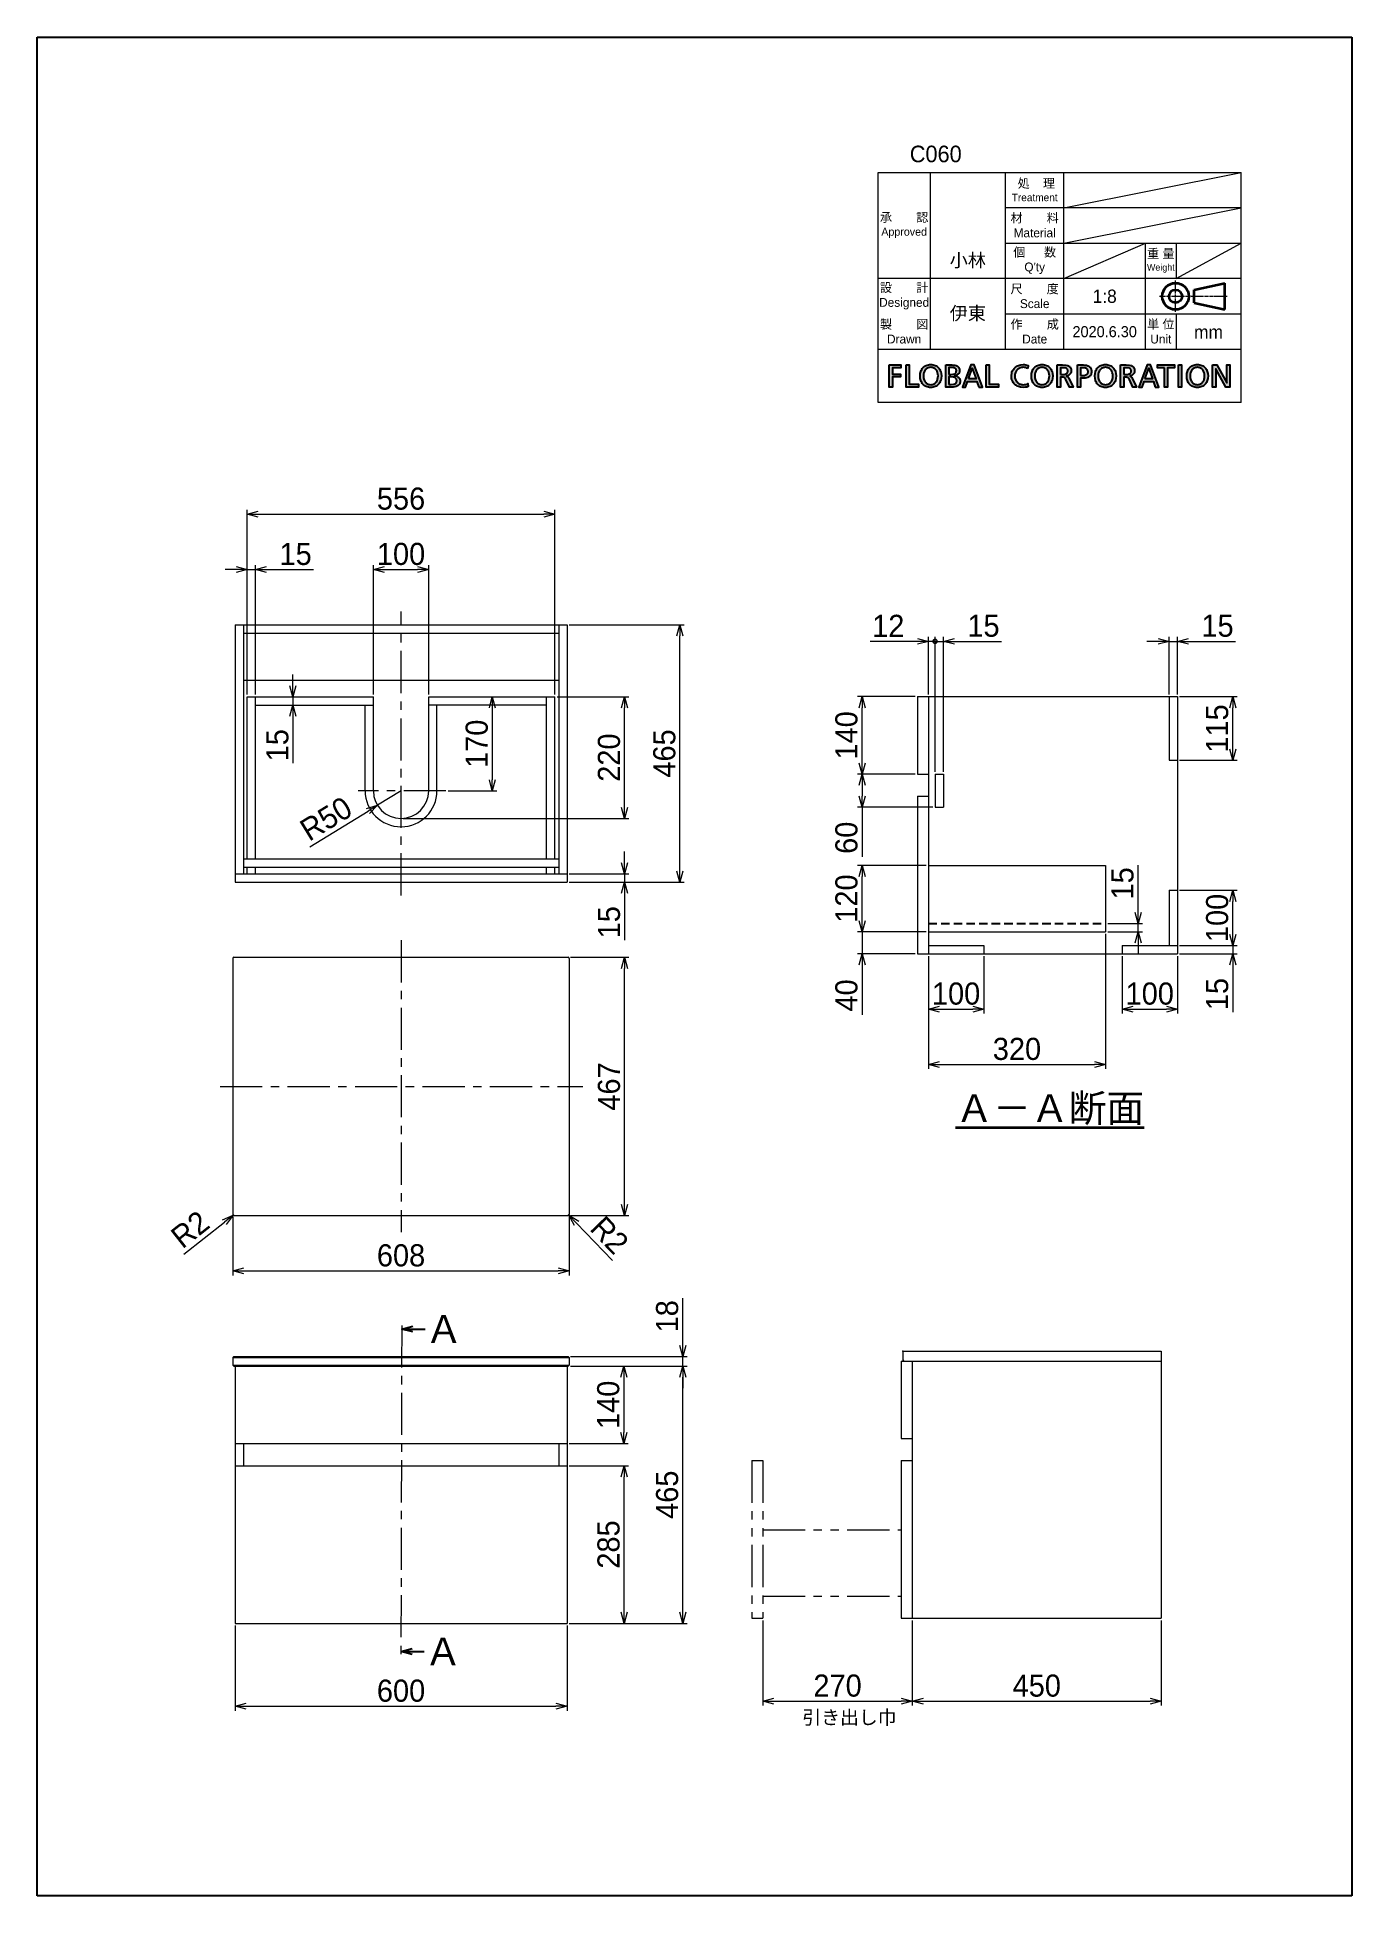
# Model space of a CAD drawing. Header units: millimetres. Extents: x 0 to 2376, y 0 to 3360.
import ezdxf

# ---------------------------------------------------------------- set-up
doc = ezdxf.new("R2010")
doc.units = ezdxf.units.MM
doc.header["$LTSCALE"] = 0.3
for name, pattern in [('CENTER', [50.8, 31.75, -6.35, 6.35, -6.35]), ('CENTER2', [28.575, 19.05, -3.175, 3.175, -3.175]), ('HIDDEN', [9.525, 6.35, -3.175]), ('PHANTOM', [63.5, 31.75, -6.35, 6.35, -6.35, 6.35, -6.35])]:
    doc.linetypes.add(name, pattern=pattern)
for name, color, linetype, lineweight in [('TEXT', 7, 'Continuous', 25), ('中心線', 4, 'CENTER', 18), ('中心線x.5', 4, 'CENTER2', 18), ('二点鎖線', 5, 'PHANTOM', 18), ('実線', 3, 'Continuous', 35), ('寸法', 2, 'Continuous', 18), ('細線', 7, 'Continuous', 18), ('隠線', 1, 'HIDDEN', 25)]:
    doc.layers.add(name, color=color, linetype=linetype, lineweight=lineweight)
doc.styles.add('MS Pゴシック', font='')
doc.styles.get("Standard").update_dxf_attribs({"font": 'txt.shx', "bigfont": 'bigfont.shx'})
doc.styles.get('MS Pゴシック').set_extended_font_data('MS PGothic')
doc.dimstyles.new('ISO-25', dxfattribs={"dimtxt": 2.5, "dimasz": 2.5, "dimexe": 1.25, "dimexo": 0.625, "dimtad": 1, "dimtxsty": 'Standard', "dimcen": 2.5, "dimadec": 0, "dimazin": 0, "dimtfac": 1, "dimtmove": 0, "dimatfit": 3, "dimfxl": 0, "dimarcsym": 0})
doc.dimstyles.new('MyDim S＝1：1', dxfattribs={"dimtxt": 2.5, "dimasz": 2.5, "dimexe": 1, "dimexo": 0.5, "dimgap": 1, "dimtad": 3, "dimdsep": 46, "dimtxsty": 'MS Pゴシック', "dimblk": 'OPEN30', "dimcen": 0, "dimclrd": 256, "dimclre": 256, "dimclrt": 256, "dimazin": 2, "dimtfac": 1, "dimtmove": 0, "dimatfit": 3, "dimldrblk": 'OPEN30', "dimfxl": 0, "dimlwd": 18, "dimlwe": 18, "dimarcsym": 0})
doc.dimstyles.new('MyDim S＝1：1$4', dxfattribs={"dimtxt": 2.5, "dimasz": 2.5, "dimexe": 1, "dimexo": 0.5, "dimgap": 1, "dimtad": 3, "dimdsep": 46, "dimtxsty": 'MS Pゴシック', "dimblk": 'OPEN30', "dimcen": 0, "dimclrd": 256, "dimclre": 256, "dimclrt": 256, "dimazin": 2, "dimtfac": 1, "dimtofl": 0, "dimtmove": 0, "dimatfit": 3, "dimldrblk": 'OPEN30', "dimfxl": 0, "dimlwd": 18, "dimlwe": 18, "dimarcsym": 0})

msp = doc.modelspace()

# ---------------------------------------------------------------- texts
at = {"layer": 'TEXT', "ltscale": 8, "style": 'MS Pゴシック'}
msp.add_text('C060', height=30, dxfattribs=at).set_placement((1577.087, 3133.896))
at = {"layer": 'TEXT', "attachment_point": 5}
for s, insert, char_height, width in [('{\\fMS PMincho|b0|i0|c128|p18;小林}', (1682.001, 2955.489), 24, 135.90429), ('{\\fMS PMincho|b0|i0|c128|p18;伊東}', (1682.001, 2859.489), 24, 135.90429), ('{\\fMS PMincho|b0|i0|c128|p18;2020.6.30}', (1929.341, 2827.489), 20, 147.22286), ('{\\fMS PMincho|b0|i0|c128|p18;mm}', (2116.987, 2826.92), 24, 117.4832)]:
    msp.add_mtext(s, dxfattribs=dict(at, insert=insert, char_height=char_height, width=width))
at = {"layer": 'TEXT', "ltscale": 8, "insert": (1382.753, 335.058), "char_height": 25, "attachment_point": 1, "style": 'MS Pゴシック'}
msp.add_mtext('引き出し巾', dxfattribs=at)
at = {"layer": '実線', "ltscale": 8, "char_height": 50, "style": 'MS Pゴシック'}
for s, insert, attachment_point in [('{\\LＡ－Ａ断面}', (1830.244, 1392.995), 8), ('Ａ', (700.941, 1024.611), 4), ('Ａ', (699.615, 441.703), 4)]:
    msp.add_mtext(s, dxfattribs=dict(at, insert=insert, attachment_point=attachment_point))
at = {"layer": '細線', "attachment_point": 5}
for s, insert, char_height, width in [('{\\fMS UI Gothic|b0|i0|c128|p50; 処    理\\H0.85x;Treatment}', (1802.841, 3083.489), 16, 105.77571), ('{\\fMS UI Gothic|b0|i0|c128|p50;承\u3000\u3000認\\P\\H0.9x;Approved}', (1566.889, 3019.489), 16, 94.32), ('{\\fMS UI Gothic|b0|i0|c128|p2;材\u3000\u3000料\\PMaterial}', (1802.841, 3019.489), 16, 105.77571), ("{\\fMS UI Gothic|b0|i0|c128|p2;個  \u3000数Q'ty}", (1802.841, 2955.489), 16, 105.77571), ('{\\fMS UI Gothic|b0|i0|c128|p50;重 量\\H0.7502x;Weight\\H1.333x; }', (2030.792, 2955.489), 15.996, 55.68), ('{\\fMS UI Gothic|b0|i0|c128|p2;設\u3000\u3000計Designed}', (1566.889, 2891.489), 16, 94.32), ('{\\fMS UI Gothic|b0|i0|c128|p50;尺\u3000\u3000度Scale}', (1802.841, 2891.489), 16, 105.77571), ('{\\fMS PMincho|b0|i0|c128|p18;1:8}', (1929.341, 2891.489), 24, 147.22286), ('{\\fMS UI Gothic|b0|i0|c128|p2;製\u3000\u3000図Drawn}', (1566.889, 2827.489), 16, 94.32), ('{\\fMS UI Gothic|b0|i0|c128|p2;作\u3000\u3000成Date}', (1802.841, 2827.489), 16, 105.77571), ('{\\fMS UI Gothic|b0|i0|c128|p50;単 位\\P\\H1x;Unit}', (2030.792, 2827.489), 15.996, 55.68)]:
    msp.add_mtext(s, dxfattribs=dict(at, insert=insert, char_height=char_height, width=width))

# ---------------------------------------------------------------- blocks, each defined once
blk = doc.blocks.new('FLOBAL CORPORATIOM')
at = {"layer": 'TEXT'}
h = blk.add_hatch(color=256, dxfattribs=at)
h.paths.add_polyline_path([(16.86, 1.72), (16.79, 1.86), (16.7, 1.99), (16.6, 2.1), (16.48, 2.19), (16.35, 2.27), (16.21, 2.34), (16.06, 2.39), (15.73, 2.46), (15.01, 2.5), (13.79, 2.5), (13.79, -2.5), (14.5, -2.5), (14.5, -0.28), (14.93, -0.28), (15.19, -0.29), (15.3, -0.31), (15.36, -0.32), (15.41, -0.34), (15.46, -0.37), (15.51, -0.4), (15.55, -0.44), (15.6, -0.48), (15.69, -0.61), (15.77, -0.77), (16.54, -2.5), (17.35, -2.5), (16.41, -0.51), (16.3, -0.31), (16.25, -0.24), (16.19, -0.17), (16.13, -0.12), (16.07, -0.08), (15.92, -0.01), (15.92, 0.01), (16.13, 0.06), (16.33, 0.14), (16.5, 0.25), (16.65, 0.39), (16.72, 0.46), (16.78, 0.54), (16.83, 0.63), (16.87, 0.73), (16.91, 0.82), (16.93, 0.93), (16.95, 1.03), (16.95, 1.15), (16.94, 1.36), (16.91, 1.55)])
h.paths.add_polyline_path([(14.5, 1.87), (15.19, 1.87), (15.42, 1.86), (15.62, 1.82), (15.71, 1.79), (15.8, 1.76), (15.87, 1.72), (15.94, 1.67), (16, 1.62), (16.05, 1.56), (16.09, 1.5), (16.13, 1.44), (16.16, 1.37), (16.18, 1.29), (16.19, 1.21), (16.19, 1.13), (16.19, 1.04), (16.17, 0.96), (16.15, 0.88), (16.12, 0.81), (16.08, 0.74), (16.03, 0.67), (15.97, 0.61), (15.91, 0.56), (15.83, 0.51), (15.75, 0.47), (15.57, 0.41), (15.35, 0.36), (15.11, 0.35), (14.5, 0.35)], flags=16)
h.paths.add_polyline_path([(-37.77, -0.22), (-35.91, -0.22), (-35.91, 0.41), (-37.77, 0.41), (-37.77, 1.87), (-35.83, 1.87), (-35.83, 2.5), (-38.48, 2.5), (-38.48, -2.5), (-37.77, -2.5)])
h.paths.add_polyline_path([(-34.69, -2.5), (-31.88, -2.5), (-31.88, -1.87), (-33.97, -1.87), (-33.97, 2.5), (-34.69, 2.5)])
h.paths.add_polyline_path([(-30.34, 2.28), (-30.53, 2.16), (-30.71, 2.01), (-30.88, 1.85), (-31.02, 1.67), (-31.15, 1.47), (-31.26, 1.26), (-31.35, 1.03), (-31.47, 0.54), (-31.51, 0), (-31.47, -0.55), (-31.35, -1.04), (-31.26, -1.27), (-31.15, -1.49), (-31.03, -1.68), (-30.88, -1.86), (-30.72, -2.02), (-30.54, -2.17), (-30.34, -2.29), (-30.12, -2.4), (-29.89, -2.48), (-29.65, -2.54), (-29.38, -2.57), (-29.1, -2.59), (-28.83, -2.57), (-28.56, -2.54), (-28.32, -2.48), (-28.09, -2.4), (-27.87, -2.29), (-27.67, -2.17), (-27.49, -2.02), (-27.33, -1.86), (-27.18, -1.68), (-27.06, -1.49), (-26.95, -1.27), (-26.86, -1.04), (-26.74, -0.55), (-26.7, 0), (-26.74, 0.54), (-26.86, 1.03), (-26.95, 1.26), (-27.06, 1.47), (-27.19, 1.67), (-27.33, 1.85), (-27.5, 2.01), (-27.68, 2.16), (-27.87, 2.28), (-28.09, 2.39), (-28.32, 2.47), (-28.57, 2.54), (-28.83, 2.57), (-29.1, 2.59), (-29.38, 2.57), (-29.64, 2.54), (-29.89, 2.47), (-30.12, 2.39)])
h.paths.add_polyline_path([(-29.83, 1.8), (-29.67, 1.86), (-29.49, 1.92), (-29.31, 1.95), (-29.1, 1.96), (-28.9, 1.94), (-28.72, 1.91), (-28.54, 1.86), (-28.38, 1.79), (-28.23, 1.7), (-28.1, 1.6), (-27.98, 1.49), (-27.87, 1.36), (-27.77, 1.22), (-27.69, 1.06), (-27.56, 0.73), (-27.48, 0.38), (-27.46, 0), (-27.48, -0.37), (-27.55, -0.73), (-27.67, -1.06), (-27.75, -1.21), (-27.85, -1.35), (-27.96, -1.48), (-28.08, -1.6), (-28.21, -1.7), (-28.36, -1.79), (-28.52, -1.86), (-28.7, -1.91), (-28.9, -1.94), (-29.1, -1.96), (-29.31, -1.94), (-29.51, -1.91), (-29.69, -1.86), (-29.85, -1.79), (-30, -1.7), (-30.13, -1.6), (-30.25, -1.48), (-30.36, -1.35), (-30.45, -1.21), (-30.54, -1.06), (-30.66, -0.73), (-30.73, -0.37), (-30.75, 0), (-30.73, 0.38), (-30.65, 0.74), (-30.52, 1.07), (-30.44, 1.22), (-30.34, 1.36), (-30.23, 1.49), (-30.11, 1.61), (-29.98, 1.71)], flags=16)
h.paths.add_polyline_path([(-25.71, -2.5), (-24.38, -2.5), (-24.01, -2.49), (-23.65, -2.44), (-23.33, -2.36), (-23.18, -2.31), (-23.04, -2.24), (-22.92, -2.16), (-22.81, -2.06), (-22.71, -1.95), (-22.63, -1.83), (-22.56, -1.69), (-22.51, -1.53), (-22.48, -1.36), (-22.47, -1.17), (-22.48, -1.04), (-22.5, -0.92), (-22.52, -0.8), (-22.56, -0.69), (-22.61, -0.59), (-22.66, -0.49), (-22.73, -0.41), (-22.8, -0.32), (-22.88, -0.25), (-22.97, -0.19), (-23.06, -0.13), (-23.17, -0.08), (-23.39, 0), (-23.63, 0.04), (-23.63, 0.05), (-23.41, 0.12), (-23.21, 0.21), (-23.03, 0.31), (-22.95, 0.38), (-22.88, 0.45), (-22.82, 0.52), (-22.76, 0.6), (-22.71, 0.69), (-22.68, 0.79), (-22.64, 0.89), (-22.62, 1), (-22.6, 1.24), (-22.61, 1.41), (-22.64, 1.56), (-22.68, 1.7), (-22.73, 1.83), (-22.8, 1.94), (-22.88, 2.04), (-22.98, 2.14), (-23.09, 2.22), (-23.21, 2.29), (-23.35, 2.34), (-23.65, 2.43), (-23.98, 2.48), (-24.36, 2.5), (-25.71, 2.5)])
h.paths.add_polyline_path([(-25, 1.91), (-24.24, 1.91), (-24.08, 1.9), (-23.92, 1.88), (-23.77, 1.83), (-23.69, 1.8), (-23.63, 1.76), (-23.56, 1.72), (-23.5, 1.66), (-23.45, 1.6), (-23.4, 1.53), (-23.37, 1.46), (-23.34, 1.37), (-23.32, 1.27), (-23.32, 1.17), (-23.33, 1.04), (-23.35, 0.92), (-23.38, 0.82), (-23.42, 0.73), (-23.48, 0.65), (-23.54, 0.59), (-23.62, 0.53), (-23.7, 0.49), (-23.79, 0.45), (-23.89, 0.42), (-24.11, 0.39), (-24.6, 0.37), (-25, 0.37)], flags=16)
h.paths.add_polyline_path([(-25, -0.22), (-24.53, -0.22), (-24.07, -0.25), (-23.85, -0.3), (-23.75, -0.33), (-23.65, -0.37), (-23.56, -0.42), (-23.48, -0.48), (-23.41, -0.56), (-23.35, -0.64), (-23.3, -0.73), (-23.26, -0.84), (-23.24, -0.97), (-23.23, -1.1), (-23.24, -1.22), (-23.26, -1.33), (-23.29, -1.43), (-23.33, -1.51), (-23.39, -1.59), (-23.45, -1.66), (-23.52, -1.71), (-23.6, -1.76), (-23.69, -1.8), (-23.79, -1.83), (-23.99, -1.88), (-24.46, -1.91), (-25, -1.91)], flags=16)
h.paths.add_polyline_path([(-21.97, -2.5), (-21.22, -2.5), (-20.78, -1.24), (-18.67, -1.24), (-18.23, -2.5), (-17.45, -2.5), (-19.32, 2.5), (-20.08, 2.5)])
h.paths.add_polyline_path([(-19.72, 1.78), (-18.88, -0.65), (-20.57, -0.65)], flags=16)
h.paths.add_polyline_path([(-15.89, 2.5), (-16.6, 2.5), (-16.6, -2.5), (-13.8, -2.5), (-13.8, -1.87), (-15.89, -1.87)])
h.paths.add_polyline_path([(-9.04, 2.47), (-9.29, 2.39), (-9.52, 2.29), (-9.74, 2.17), (-9.94, 2.03), (-10.13, 1.87), (-10.29, 1.69), (-10.44, 1.5), (-10.57, 1.29), (-10.68, 1.07), (-10.76, 0.83), (-10.82, 0.57), (-10.86, 0.3), (-10.87, 0.02), (-10.86, -0.27), (-10.83, -0.55), (-10.77, -0.81), (-10.69, -1.06), (-10.58, -1.29), (-10.46, -1.5), (-10.31, -1.7), (-10.15, -1.88), (-9.97, -2.04), (-9.77, -2.18), (-9.55, -2.3), (-9.32, -2.4), (-9.07, -2.48), (-8.81, -2.54), (-8.24, -2.59), (-7.7, -2.56), (-7.4, -2.5), (-7.1, -2.41), (-7.14, -1.71), (-7.25, -1.77), (-7.37, -1.81), (-7.65, -1.89), (-7.95, -1.94), (-8.23, -1.96), (-8.42, -1.95), (-8.61, -1.92), (-8.79, -1.88), (-8.96, -1.82), (-9.13, -1.74), (-9.28, -1.65), (-9.43, -1.54), (-9.56, -1.42), (-9.68, -1.28), (-9.79, -1.14), (-9.89, -0.97), (-9.97, -0.8), (-10.03, -0.62), (-10.08, -0.42), (-10.11, -0.22), (-10.12, 0), (-10.11, 0.21), (-10.08, 0.41), (-10.04, 0.6), (-9.98, 0.78), (-9.9, 0.95), (-9.81, 1.11), (-9.71, 1.26), (-9.59, 1.4), (-9.46, 1.52), (-9.31, 1.63), (-9.15, 1.73), (-8.98, 1.81), (-8.8, 1.87), (-8.61, 1.92), (-8.41, 1.95), (-8.2, 1.96, -0.133027), (-7.16, 1.68), (-7.11, 2.37, 0.10488), (-8.23, 2.59), (-8.78, 2.53)])
h.paths.add_polyline_path([(-5.39, 2.16), (-5.57, 2.01), (-5.73, 1.85), (-5.88, 1.67), (-6.01, 1.47), (-6.11, 1.26), (-6.2, 1.03), (-6.33, 0.54), (-6.37, 0), (-6.33, -0.55), (-6.2, -1.04), (-6.12, -1.27), (-6.01, -1.49), (-5.88, -1.68), (-5.74, -1.86), (-5.57, -2.02), (-5.39, -2.17), (-5.19, -2.29), (-4.98, -2.4), (-4.75, -2.48), (-4.5, -2.54), (-4.24, -2.57), (-3.96, -2.59), (-3.68, -2.57), (-3.42, -2.54), (-3.17, -2.48), (-2.94, -2.4), (-2.73, -2.29), (-2.53, -2.17), (-2.35, -2.02), (-2.18, -1.86), (-2.04, -1.68), (-1.91, -1.49), (-1.8, -1.27), (-1.71, -1.04), (-1.59, -0.55), (-1.55, 0), (-1.59, 0.54), (-1.71, 1.03), (-1.8, 1.26), (-1.91, 1.47), (-2.04, 1.67), (-2.19, 1.85), (-2.35, 2.01), (-2.53, 2.16), (-2.73, 2.28), (-2.94, 2.39), (-3.17, 2.47), (-3.42, 2.54), (-3.68, 2.57), (-3.96, 2.59), (-4.24, 2.57), (-4.5, 2.54), (-4.75, 2.47), (-4.98, 2.39), (-5.19, 2.28)])
h.paths.add_polyline_path([(-4.83, 1.71), (-4.68, 1.8), (-4.52, 1.86), (-4.35, 1.92), (-4.16, 1.95), (-3.96, 1.96), (-3.76, 1.94), (-3.57, 1.91), (-3.4, 1.86), (-3.24, 1.79), (-3.09, 1.7), (-2.95, 1.6), (-2.83, 1.49), (-2.72, 1.36), (-2.63, 1.22), (-2.54, 1.06), (-2.41, 0.73), (-2.34, 0.38), (-2.31, 0), (-2.34, -0.37), (-2.41, -0.73), (-2.53, -1.06), (-2.61, -1.21), (-2.7, -1.35), (-2.81, -1.48), (-2.93, -1.6), (-3.07, -1.7), (-3.22, -1.79), (-3.38, -1.86), (-3.56, -1.91), (-3.75, -1.94), (-3.96, -1.96), (-4.17, -1.94), (-4.36, -1.91), (-4.54, -1.86), (-4.7, -1.79), (-4.85, -1.7), (-4.99, -1.6), (-5.11, -1.48), (-5.22, -1.35), (-5.31, -1.21), (-5.39, -1.06), (-5.51, -0.73), (-5.58, -0.37), (-5.61, 0), (-5.58, 0.38), (-5.5, 0.74), (-5.38, 1.07), (-5.29, 1.22), (-5.2, 1.36), (-5.09, 1.49), (-4.97, 1.61)], flags=16)
h.paths.add_polyline_path([(-0.54, -2.5), (0.17, -2.5), (0.17, -0.28), (0.6, -0.28), (0.86, -0.29), (0.98, -0.31), (1.03, -0.32), (1.08, -0.34), (1.13, -0.37), (1.18, -0.4), (1.23, -0.44), (1.27, -0.48), (1.36, -0.61), (1.44, -0.77), (2.21, -2.5), (3.03, -2.5), (2.08, -0.51), (1.97, -0.31), (1.92, -0.24), (1.86, -0.17), (1.81, -0.12), (1.74, -0.08), (1.59, -0.01), (1.59, 0.01), (1.8, 0.06), (2, 0.14), (2.17, 0.25), (2.33, 0.39), (2.39, 0.46), (2.45, 0.54), (2.5, 0.63), (2.54, 0.73), (2.58, 0.82), (2.6, 0.93), (2.62, 1.03), (2.62, 1.15), (2.61, 1.36), (2.58, 1.55), (2.53, 1.72), (2.46, 1.86), (2.37, 1.99), (2.27, 2.1), (2.15, 2.19), (2.02, 2.27), (1.88, 2.34), (1.73, 2.39), (1.4, 2.46), (0.68, 2.5), (-0.54, 2.5)])
h.paths.add_polyline_path([(0.17, 1.87), (0.86, 1.87), (1.09, 1.86), (1.3, 1.82), (1.39, 1.79), (1.47, 1.76), (1.54, 1.72), (1.61, 1.67), (1.67, 1.62), (1.72, 1.56), (1.76, 1.5), (1.8, 1.44), (1.83, 1.37), (1.85, 1.29), (1.86, 1.21), (1.86, 1.13), (1.86, 1.04), (1.85, 0.96), (1.82, 0.88), (1.79, 0.81), (1.75, 0.74), (1.7, 0.67), (1.64, 0.61), (1.58, 0.56), (1.51, 0.51), (1.42, 0.47), (1.24, 0.41), (1.02, 0.36), (0.78, 0.35), (0.17, 0.35)], flags=16)
h.paths.add_polyline_path([(4.01, -2.5), (4.73, -2.5), (4.73, -0.5), (5.43, -0.5), (5.77, -0.48), (6.09, -0.42), (6.39, -0.32), (6.53, -0.25), (6.66, -0.17), (6.77, -0.07), (6.88, 0.04), (6.97, 0.16), (7.05, 0.3), (7.12, 0.45), (7.16, 0.62), (7.19, 0.8), (7.2, 1), (7.19, 1.21), (7.16, 1.39), (7.12, 1.56), (7.05, 1.72), (6.97, 1.85), (6.88, 1.98), (6.77, 2.08), (6.65, 2.18), (6.51, 2.26), (6.37, 2.33), (6.05, 2.43), (5.7, 2.48), (5.32, 2.5), (4.01, 2.5)])
h.paths.add_polyline_path([(4.73, 1.87), (5.34, 1.87), (5.51, 1.86), (5.7, 1.82), (5.88, 1.76), (6.06, 1.68), (6.14, 1.62), (6.21, 1.56), (6.28, 1.49), (6.33, 1.41), (6.38, 1.32), (6.41, 1.23), (6.43, 1.12), (6.44, 1.01), (6.44, 0.89), (6.42, 0.78), (6.39, 0.68), (6.35, 0.59), (6.3, 0.51), (6.24, 0.44), (6.18, 0.38), (6.11, 0.32), (6.03, 0.27), (5.95, 0.23), (5.78, 0.17), (5.61, 0.14), (5.44, 0.13), (4.73, 0.13)], flags=16)
h.paths.add_polyline_path([(8.94, 2.16), (8.76, 2.01), (8.59, 1.85), (8.45, 1.67), (8.32, 1.47), (8.21, 1.26), (8.12, 1.03), (8, 0.54), (7.96, 0), (8, -0.55), (8.12, -1.04), (8.21, -1.27), (8.32, -1.49), (8.45, -1.68), (8.59, -1.86), (8.76, -2.02), (8.94, -2.17), (9.13, -2.29), (9.35, -2.4), (9.58, -2.48), (9.83, -2.54), (10.09, -2.57), (10.37, -2.59), (10.65, -2.57), (10.91, -2.54), (11.16, -2.48), (11.39, -2.4), (11.6, -2.29), (11.8, -2.17), (11.98, -2.02), (12.14, -1.86), (12.29, -1.68), (12.42, -1.49), (12.52, -1.27), (12.61, -1.04), (12.73, -0.55), (12.77, 0), (12.73, 0.54), (12.61, 1.03), (12.52, 1.26), (12.41, 1.47), (12.29, 1.67), (12.14, 1.85), (11.98, 2.01), (11.8, 2.16), (11.6, 2.28), (11.38, 2.39), (11.15, 2.47), (10.91, 2.54), (10.65, 2.57), (10.37, 2.59), (10.09, 2.57), (9.83, 2.54), (9.58, 2.47), (9.35, 2.39), (9.14, 2.28)])
h.paths.add_polyline_path([(9.36, 1.61), (9.5, 1.71), (9.65, 1.8), (9.81, 1.86), (9.98, 1.92), (10.17, 1.95), (10.37, 1.96), (10.57, 1.94), (10.76, 1.91), (10.93, 1.86), (11.09, 1.79), (11.24, 1.7), (11.37, 1.6), (11.5, 1.49), (11.61, 1.36), (11.7, 1.22), (11.79, 1.06), (11.91, 0.73), (11.99, 0.38), (12.02, 0), (11.99, -0.37), (11.92, -0.73), (11.8, -1.06), (11.72, -1.21), (11.62, -1.35), (11.52, -1.48), (11.4, -1.6), (11.26, -1.7), (11.11, -1.79), (10.95, -1.86), (10.77, -1.91), (10.58, -1.94), (10.37, -1.96), (10.16, -1.94), (9.97, -1.91), (9.79, -1.86), (9.62, -1.79), (9.47, -1.7), (9.34, -1.6), (9.22, -1.48), (9.11, -1.35), (9.02, -1.21), (8.94, -1.06), (8.82, -0.73), (8.74, -0.37), (8.72, 0), (8.75, 0.38), (8.82, 0.74), (8.95, 1.07), (9.03, 1.22), (9.13, 1.36), (9.24, 1.49)], flags=16)
h.paths.add_polyline_path([(17.88, -2.5), (18.63, -2.5), (19.07, -1.24), (21.18, -1.24), (21.62, -2.5), (22.4, -2.5), (20.53, 2.5), (19.78, 2.5)])
h.paths.add_polyline_path([(20.13, 1.78), (20.98, -0.65), (19.28, -0.65)], flags=16)
h.paths.add_polyline_path([(23.68, 1.87), (23.68, -2.5), (24.4, -2.5), (24.4, 1.87), (25.95, 1.87), (25.95, 2.5), (22.13, 2.5), (22.13, 1.87)])
h.paths.add_polyline_path([(27.56, 2.5), (26.85, 2.5), (26.85, -2.5), (27.56, -2.5)])
h.paths.add_polyline_path([(32.55, 2.16), (32.35, 2.28), (32.14, 2.39), (31.91, 2.47), (31.66, 2.54), (31.4, 2.57), (31.12, 2.59), (30.84, 2.57), (30.58, 2.54), (30.33, 2.47), (30.1, 2.39), (29.89, 2.28), (29.69, 2.16), (29.51, 2.01), (29.35, 1.85), (29.2, 1.67), (29.07, 1.47), (28.97, 1.26), (28.88, 1.03), (28.75, 0.54), (28.71, 0), (28.75, -0.55), (28.88, -1.04), (28.96, -1.27), (29.07, -1.49), (29.2, -1.68), (29.34, -1.86), (29.51, -2.02), (29.69, -2.17), (29.89, -2.29), (30.1, -2.4), (30.33, -2.48), (30.58, -2.54), (30.84, -2.57), (31.12, -2.59), (31.4, -2.57), (31.66, -2.54), (31.91, -2.48), (32.14, -2.4), (32.35, -2.29), (32.55, -2.17), (32.73, -2.02), (32.9, -1.86), (33.04, -1.68), (33.17, -1.49), (33.28, -1.27), (33.37, -1.04), (33.49, -0.55), (33.53, 0), (33.49, 0.54), (33.36, 1.03), (33.27, 1.26), (33.17, 1.47), (33.04, 1.67), (32.89, 1.85), (32.73, 2.01)])
h.paths.add_polyline_path([(32.13, 1.6), (32.25, 1.49), (32.36, 1.36), (32.45, 1.22), (32.54, 1.06), (32.67, 0.73), (32.74, 0.38), (32.77, 0), (32.74, -0.37), (32.67, -0.73), (32.55, -1.06), (32.47, -1.21), (32.38, -1.35), (32.27, -1.48), (32.15, -1.6), (32.01, -1.7), (31.86, -1.79), (31.7, -1.86), (31.52, -1.91), (31.33, -1.94), (31.12, -1.96), (30.91, -1.94), (30.72, -1.91), (30.54, -1.86), (30.38, -1.79), (30.23, -1.7), (30.09, -1.6), (29.97, -1.48), (29.86, -1.35), (29.77, -1.21), (29.69, -1.06), (29.57, -0.73), (29.5, -0.37), (29.47, 0), (29.5, 0.38), (29.58, 0.74), (29.7, 1.07), (29.79, 1.22), (29.88, 1.36), (29.99, 1.49), (30.11, 1.61), (30.25, 1.71), (30.4, 1.8), (30.56, 1.86), (30.73, 1.92), (30.92, 1.95), (31.12, 1.96), (31.32, 1.94), (31.51, 1.91), (31.68, 1.86), (31.84, 1.79), (31.99, 1.7)], flags=16)
h.paths.add_polyline_path([(34.57, 2.5), (34.57, -2.5), (35.29, -2.5), (35.29, 1.61), (35.3, 1.61), (37.57, -2.5), (38.48, -2.5), (38.48, 2.5), (37.77, 2.5), (37.77, -1.53), (37.75, -1.53), (35.55, 2.5)])
for points in [[(-38.48, 2.5), (-35.83, 2.5), (-35.83, 1.87), (-37.77, 1.87), (-37.77, 0.41), (-35.91, 0.41), (-35.91, -0.22), (-37.77, -0.22), (-37.77, -2.5), (-38.48, -2.5), (-38.48, 2.5)], [(-34.69, 2.5), (-33.97, 2.5), (-33.97, -1.87), (-31.88, -1.87), (-31.88, -2.5), (-34.69, -2.5), (-34.69, 2.5)], [(-29.1, 2.59), (-28.83, 2.57), (-28.57, 2.54), (-28.32, 2.47), (-28.09, 2.39), (-27.87, 2.28), (-27.68, 2.16), (-27.5, 2.01), (-27.33, 1.85), (-27.19, 1.67), (-27.06, 1.47), (-26.95, 1.26), (-26.86, 1.03), (-26.74, 0.54), (-26.7, 0), (-26.74, -0.55), (-26.86, -1.04), (-26.95, -1.27), (-27.06, -1.49), (-27.18, -1.68), (-27.33, -1.86), (-27.49, -2.02), (-27.67, -2.17), (-27.87, -2.29), (-28.09, -2.4), (-28.32, -2.48), (-28.56, -2.54), (-28.83, -2.57), (-29.1, -2.59), (-29.38, -2.57), (-29.65, -2.54), (-29.89, -2.48), (-30.12, -2.4), (-30.34, -2.29), (-30.54, -2.17), (-30.72, -2.02), (-30.88, -1.86), (-31.03, -1.68), (-31.15, -1.49), (-31.26, -1.27), (-31.35, -1.04), (-31.47, -0.55), (-31.51, 0), (-31.47, 0.54), (-31.35, 1.03), (-31.26, 1.26), (-31.15, 1.47), (-31.02, 1.67), (-30.88, 1.85), (-30.71, 2.01), (-30.53, 2.16), (-30.34, 2.28), (-30.12, 2.39), (-29.89, 2.47), (-29.64, 2.54), (-29.38, 2.57), (-29.1, 2.59)], [(-29.1, -1.96), (-28.9, -1.94), (-28.7, -1.91), (-28.52, -1.86), (-28.36, -1.79), (-28.21, -1.7), (-28.08, -1.6), (-27.96, -1.48), (-27.85, -1.35), (-27.75, -1.21), (-27.67, -1.06), (-27.55, -0.73), (-27.48, -0.37), (-27.46, 0), (-27.48, 0.38), (-27.56, 0.73), (-27.69, 1.06), (-27.77, 1.22), (-27.87, 1.36), (-27.98, 1.49), (-28.1, 1.6), (-28.23, 1.7), (-28.38, 1.79), (-28.54, 1.86), (-28.72, 1.91), (-28.9, 1.94), (-29.1, 1.96), (-29.31, 1.95), (-29.49, 1.92), (-29.67, 1.86), (-29.83, 1.8), (-29.98, 1.71), (-30.11, 1.61), (-30.23, 1.49), (-30.34, 1.36), (-30.44, 1.22), (-30.52, 1.07), (-30.65, 0.74), (-30.73, 0.38), (-30.75, 0), (-30.73, -0.37), (-30.66, -0.73), (-30.54, -1.06), (-30.45, -1.21), (-30.36, -1.35), (-30.25, -1.48), (-30.13, -1.6), (-30, -1.7), (-29.85, -1.79), (-29.69, -1.86), (-29.51, -1.91), (-29.31, -1.94), (-29.1, -1.96)], [(-25.71, 2.5), (-24.36, 2.5), (-23.98, 2.48), (-23.65, 2.43), (-23.35, 2.34), (-23.21, 2.29), (-23.09, 2.22), (-22.98, 2.14), (-22.88, 2.04), (-22.8, 1.94), (-22.73, 1.83), (-22.68, 1.7), (-22.64, 1.56), (-22.61, 1.41), (-22.6, 1.24), (-22.62, 1), (-22.64, 0.89), (-22.68, 0.79), (-22.71, 0.69), (-22.76, 0.6), (-22.82, 0.52), (-22.88, 0.45), (-22.95, 0.38), (-23.03, 0.31), (-23.21, 0.21), (-23.41, 0.12), (-23.63, 0.05), (-23.63, 0.04), (-23.39, 0), (-23.17, -0.08), (-23.06, -0.13), (-22.97, -0.19), (-22.88, -0.25), (-22.8, -0.32), (-22.73, -0.41), (-22.66, -0.49), (-22.61, -0.59), (-22.56, -0.69), (-22.52, -0.8), (-22.5, -0.92), (-22.48, -1.04), (-22.47, -1.17), (-22.48, -1.36), (-22.51, -1.53), (-22.56, -1.69), (-22.63, -1.83), (-22.71, -1.95), (-22.81, -2.06), (-22.92, -2.16), (-23.04, -2.24), (-23.18, -2.31), (-23.33, -2.36), (-23.65, -2.44), (-24.01, -2.49), (-24.38, -2.5), (-25.71, -2.5), (-25.71, 2.5)], [(-25, 0.37), (-24.6, 0.37), (-24.11, 0.39), (-23.89, 0.42), (-23.79, 0.45), (-23.7, 0.49), (-23.62, 0.53), (-23.54, 0.59), (-23.48, 0.65), (-23.42, 0.73), (-23.38, 0.82), (-23.35, 0.92), (-23.33, 1.04), (-23.32, 1.17), (-23.32, 1.27), (-23.34, 1.37), (-23.37, 1.46), (-23.4, 1.53), (-23.45, 1.6), (-23.5, 1.66), (-23.56, 1.72), (-23.63, 1.76), (-23.69, 1.8), (-23.77, 1.83), (-23.92, 1.88), (-24.08, 1.9), (-24.24, 1.91), (-25, 1.91), (-25, 0.37)], [(-18.23, -2.5), (-17.45, -2.5), (-19.32, 2.5), (-20.08, 2.5), (-21.97, -2.5), (-21.22, -2.5), (-20.78, -1.24), (-18.67, -1.24), (-18.23, -2.5)], [(-20.57, -0.65), (-19.72, 1.78), (-18.88, -0.65), (-20.57, -0.65)], [(-16.6, 2.5), (-15.89, 2.5), (-15.89, -1.87), (-13.8, -1.87), (-13.8, -2.5), (-16.6, -2.5), (-16.6, 2.5)], [(-3.96, 2.59), (-3.68, 2.57), (-3.42, 2.54), (-3.17, 2.47), (-2.94, 2.39), (-2.73, 2.28), (-2.53, 2.16), (-2.35, 2.01), (-2.19, 1.85), (-2.04, 1.67), (-1.91, 1.47), (-1.8, 1.26), (-1.71, 1.03), (-1.59, 0.54), (-1.55, 0), (-1.59, -0.55), (-1.71, -1.04), (-1.8, -1.27), (-1.91, -1.49), (-2.04, -1.68), (-2.18, -1.86), (-2.35, -2.02), (-2.53, -2.17), (-2.73, -2.29), (-2.94, -2.4), (-3.17, -2.48), (-3.42, -2.54), (-3.68, -2.57), (-3.96, -2.59), (-4.24, -2.57), (-4.5, -2.54), (-4.75, -2.48), (-4.98, -2.4), (-5.19, -2.29), (-5.39, -2.17), (-5.57, -2.02), (-5.74, -1.86), (-5.88, -1.68), (-6.01, -1.49), (-6.12, -1.27), (-6.2, -1.04), (-6.33, -0.55), (-6.37, 0), (-6.33, 0.54), (-6.2, 1.03), (-6.11, 1.26), (-6.01, 1.47), (-5.88, 1.67), (-5.73, 1.85), (-5.57, 2.01), (-5.39, 2.16), (-5.19, 2.28), (-4.98, 2.39), (-4.75, 2.47), (-4.5, 2.54), (-4.24, 2.57), (-3.96, 2.59)], [(-3.96, -1.96), (-3.75, -1.94), (-3.56, -1.91), (-3.38, -1.86), (-3.22, -1.79), (-3.07, -1.7), (-2.93, -1.6), (-2.81, -1.48), (-2.7, -1.35), (-2.61, -1.21), (-2.53, -1.06), (-2.41, -0.73), (-2.34, -0.37), (-2.31, 0), (-2.34, 0.38), (-2.41, 0.73), (-2.54, 1.06), (-2.63, 1.22), (-2.72, 1.36), (-2.83, 1.49), (-2.95, 1.6), (-3.09, 1.7), (-3.24, 1.79), (-3.4, 1.86), (-3.57, 1.91), (-3.76, 1.94), (-3.96, 1.96), (-4.16, 1.95), (-4.35, 1.92), (-4.52, 1.86), (-4.68, 1.8), (-4.83, 1.71), (-4.97, 1.61), (-5.09, 1.49), (-5.2, 1.36), (-5.29, 1.22), (-5.38, 1.07), (-5.5, 0.74), (-5.58, 0.38), (-5.61, 0), (-5.58, -0.37), (-5.51, -0.73), (-5.39, -1.06), (-5.31, -1.21), (-5.22, -1.35), (-5.11, -1.48), (-4.99, -1.6), (-4.85, -1.7), (-4.7, -1.79), (-4.54, -1.86), (-4.36, -1.91), (-4.17, -1.94), (-3.96, -1.96)], [(-0.54, 2.5), (0.68, 2.5), (1.4, 2.46), (1.73, 2.39), (1.88, 2.34), (2.02, 2.27), (2.15, 2.19), (2.27, 2.1), (2.37, 1.99), (2.46, 1.86), (2.53, 1.72), (2.58, 1.55), (2.61, 1.36), (2.62, 1.15), (2.62, 1.03), (2.6, 0.93), (2.58, 0.82), (2.54, 0.73), (2.5, 0.63), (2.45, 0.54), (2.39, 0.46), (2.33, 0.39), (2.17, 0.25), (2, 0.14), (1.8, 0.06), (1.59, 0.01), (1.59, -0.01), (1.74, -0.08), (1.81, -0.12), (1.86, -0.17), (1.92, -0.24), (1.97, -0.31), (2.08, -0.51), (3.03, -2.5), (2.21, -2.5), (1.44, -0.77), (1.36, -0.61), (1.27, -0.48), (1.23, -0.44), (1.18, -0.4), (1.13, -0.37), (1.08, -0.34), (1.03, -0.32), (0.98, -0.31), (0.86, -0.29), (0.6, -0.28), (0.17, -0.28), (0.17, -2.5), (-0.54, -2.5), (-0.54, 2.5)], [(0.17, 0.35), (0.78, 0.35), (1.02, 0.36), (1.24, 0.41), (1.42, 0.47), (1.51, 0.51), (1.58, 0.56), (1.64, 0.61), (1.7, 0.67), (1.75, 0.74), (1.79, 0.81), (1.82, 0.88), (1.85, 0.96), (1.86, 1.04), (1.86, 1.13), (1.86, 1.21), (1.85, 1.29), (1.83, 1.37), (1.8, 1.44), (1.76, 1.5), (1.72, 1.56), (1.67, 1.62), (1.61, 1.67), (1.54, 1.72), (1.47, 1.76), (1.39, 1.79), (1.3, 1.82), (1.09, 1.86), (0.86, 1.87), (0.17, 1.87), (0.17, 0.35)], [(4.01, 2.5), (5.32, 2.5), (5.7, 2.48), (6.05, 2.43), (6.37, 2.33), (6.51, 2.26), (6.65, 2.18), (6.77, 2.08), (6.88, 1.98), (6.97, 1.85), (7.05, 1.72), (7.12, 1.56), (7.16, 1.39), (7.19, 1.21), (7.2, 1), (7.19, 0.8), (7.16, 0.62), (7.12, 0.45), (7.05, 0.3), (6.97, 0.16), (6.88, 0.04), (6.77, -0.07), (6.66, -0.17), (6.53, -0.25), (6.39, -0.32), (6.09, -0.42), (5.77, -0.48), (5.43, -0.5), (4.73, -0.5), (4.73, -2.5), (4.01, -2.5), (4.01, 2.5)], [(4.73, 0.13), (5.44, 0.13), (5.61, 0.14), (5.78, 0.17), (5.95, 0.23), (6.03, 0.27), (6.11, 0.32), (6.18, 0.38), (6.24, 0.44), (6.3, 0.51), (6.35, 0.59), (6.39, 0.68), (6.42, 0.78), (6.44, 0.89), (6.44, 1.01), (6.43, 1.12), (6.41, 1.23), (6.38, 1.32), (6.33, 1.41), (6.28, 1.49), (6.21, 1.56), (6.14, 1.62), (6.06, 1.68), (5.88, 1.76), (5.7, 1.82), (5.51, 1.86), (5.34, 1.87), (4.73, 1.87), (4.73, 0.13)], [(10.37, 2.59), (10.65, 2.57), (10.91, 2.54), (11.15, 2.47), (11.38, 2.39), (11.6, 2.28), (11.8, 2.16), (11.98, 2.01), (12.14, 1.85), (12.29, 1.67), (12.41, 1.47), (12.52, 1.26), (12.61, 1.03), (12.73, 0.54), (12.77, 0), (12.73, -0.55), (12.61, -1.04), (12.52, -1.27), (12.42, -1.49), (12.29, -1.68), (12.14, -1.86), (11.98, -2.02), (11.8, -2.17), (11.6, -2.29), (11.39, -2.4), (11.16, -2.48), (10.91, -2.54), (10.65, -2.57), (10.37, -2.59), (10.09, -2.57), (9.83, -2.54), (9.58, -2.48), (9.35, -2.4), (9.13, -2.29), (8.94, -2.17), (8.76, -2.02), (8.59, -1.86), (8.45, -1.68), (8.32, -1.49), (8.21, -1.27), (8.12, -1.04), (8, -0.55), (7.96, 0), (8, 0.54), (8.12, 1.03), (8.21, 1.26), (8.32, 1.47), (8.45, 1.67), (8.59, 1.85), (8.76, 2.01), (8.94, 2.16), (9.14, 2.28), (9.35, 2.39), (9.58, 2.47), (9.83, 2.54), (10.09, 2.57), (10.37, 2.59)], [(10.37, -1.96), (10.58, -1.94), (10.77, -1.91), (10.95, -1.86), (11.11, -1.79), (11.26, -1.7), (11.4, -1.6), (11.52, -1.48), (11.62, -1.35), (11.72, -1.21), (11.8, -1.06), (11.92, -0.73), (11.99, -0.37), (12.02, 0), (11.99, 0.38), (11.91, 0.73), (11.79, 1.06), (11.7, 1.22), (11.61, 1.36), (11.5, 1.49), (11.37, 1.6), (11.24, 1.7), (11.09, 1.79), (10.93, 1.86), (10.76, 1.91), (10.57, 1.94), (10.37, 1.96), (10.17, 1.95), (9.98, 1.92), (9.81, 1.86), (9.65, 1.8), (9.5, 1.71), (9.36, 1.61), (9.24, 1.49), (9.13, 1.36), (9.03, 1.22), (8.95, 1.07), (8.82, 0.74), (8.75, 0.38), (8.72, 0), (8.74, -0.37), (8.82, -0.73), (8.94, -1.06), (9.02, -1.21), (9.11, -1.35), (9.22, -1.48), (9.34, -1.6), (9.47, -1.7), (9.62, -1.79), (9.79, -1.86), (9.97, -1.91), (10.16, -1.94), (10.37, -1.96)], [(13.79, 2.5), (15.01, 2.5), (15.73, 2.46), (16.06, 2.39), (16.21, 2.34), (16.35, 2.27), (16.48, 2.19), (16.6, 2.1), (16.7, 1.99), (16.79, 1.86), (16.86, 1.72), (16.91, 1.55), (16.94, 1.36), (16.95, 1.15), (16.95, 1.03), (16.93, 0.93), (16.91, 0.82), (16.87, 0.73), (16.83, 0.63), (16.78, 0.54), (16.72, 0.46), (16.65, 0.39), (16.5, 0.25), (16.33, 0.14), (16.13, 0.06), (15.92, 0.01), (15.92, -0.01), (16.07, -0.08), (16.13, -0.12), (16.19, -0.17), (16.25, -0.24), (16.3, -0.31), (16.41, -0.51), (17.35, -2.5), (16.54, -2.5), (15.77, -0.77), (15.69, -0.61), (15.6, -0.48), (15.55, -0.44), (15.51, -0.4), (15.46, -0.37), (15.41, -0.34), (15.36, -0.32), (15.3, -0.31), (15.19, -0.29), (14.93, -0.28), (14.5, -0.28), (14.5, -2.5), (13.79, -2.5), (13.79, 2.5)], [(14.5, 0.35), (15.11, 0.35), (15.35, 0.36), (15.57, 0.41), (15.75, 0.47), (15.83, 0.51), (15.91, 0.56), (15.97, 0.61), (16.03, 0.67), (16.08, 0.74), (16.12, 0.81), (16.15, 0.88), (16.17, 0.96), (16.19, 1.04), (16.19, 1.13), (16.19, 1.21), (16.18, 1.29), (16.16, 1.37), (16.13, 1.44), (16.09, 1.5), (16.05, 1.56), (16, 1.62), (15.94, 1.67), (15.87, 1.72), (15.8, 1.76), (15.71, 1.79), (15.62, 1.82), (15.42, 1.86), (15.19, 1.87), (14.5, 1.87), (14.5, 0.35)], [(21.62, -2.5), (22.4, -2.5), (20.53, 2.5), (19.78, 2.5), (17.88, -2.5), (18.63, -2.5), (19.07, -1.24), (21.18, -1.24), (21.62, -2.5)], [(19.28, -0.65), (20.13, 1.78), (20.98, -0.65), (19.28, -0.65)], [(23.68, 1.87), (22.13, 1.87), (22.13, 2.5), (25.95, 2.5), (25.95, 1.87), (24.4, 1.87), (24.4, -2.5), (23.68, -2.5), (23.68, 1.87)], [(26.85, 2.5), (27.56, 2.5), (27.56, -2.5), (26.85, -2.5), (26.85, 2.5)], [(31.12, 2.59), (31.4, 2.57), (31.66, 2.54), (31.91, 2.47), (32.14, 2.39), (32.35, 2.28), (32.55, 2.16), (32.73, 2.01), (32.89, 1.85), (33.04, 1.67), (33.17, 1.47), (33.27, 1.26), (33.36, 1.03), (33.49, 0.54), (33.53, 0), (33.49, -0.55), (33.37, -1.04), (33.28, -1.27), (33.17, -1.49), (33.04, -1.68), (32.9, -1.86), (32.73, -2.02), (32.55, -2.17), (32.35, -2.29), (32.14, -2.4), (31.91, -2.48), (31.66, -2.54), (31.4, -2.57), (31.12, -2.59), (30.84, -2.57), (30.58, -2.54), (30.33, -2.48), (30.1, -2.4), (29.89, -2.29), (29.69, -2.17), (29.51, -2.02), (29.34, -1.86), (29.2, -1.68), (29.07, -1.49), (28.96, -1.27), (28.88, -1.04), (28.75, -0.55), (28.71, 0), (28.75, 0.54), (28.88, 1.03), (28.97, 1.26), (29.07, 1.47), (29.2, 1.67), (29.35, 1.85), (29.51, 2.01), (29.69, 2.16), (29.89, 2.28), (30.1, 2.39), (30.33, 2.47), (30.58, 2.54), (30.84, 2.57), (31.12, 2.59)], [(31.12, -1.96), (31.33, -1.94), (31.52, -1.91), (31.7, -1.86), (31.86, -1.79), (32.01, -1.7), (32.15, -1.6), (32.27, -1.48), (32.38, -1.35), (32.47, -1.21), (32.55, -1.06), (32.67, -0.73), (32.74, -0.37), (32.77, 0), (32.74, 0.38), (32.67, 0.73), (32.54, 1.06), (32.45, 1.22), (32.36, 1.36), (32.25, 1.49), (32.13, 1.6), (31.99, 1.7), (31.84, 1.79), (31.68, 1.86), (31.51, 1.91), (31.32, 1.94), (31.12, 1.96), (30.92, 1.95), (30.73, 1.92), (30.56, 1.86), (30.4, 1.8), (30.25, 1.71), (30.11, 1.61), (29.99, 1.49), (29.88, 1.36), (29.79, 1.22), (29.7, 1.07), (29.58, 0.74), (29.5, 0.38), (29.47, 0), (29.5, -0.37), (29.57, -0.73), (29.69, -1.06), (29.77, -1.21), (29.86, -1.35), (29.97, -1.48), (30.09, -1.6), (30.23, -1.7), (30.38, -1.79), (30.54, -1.86), (30.72, -1.91), (30.91, -1.94), (31.12, -1.96)], [(34.57, 2.5), (35.55, 2.5), (37.75, -1.53), (37.77, -1.53), (37.77, 2.5), (38.48, 2.5), (38.48, -2.5), (37.57, -2.5), (35.3, 1.61), (35.29, 1.61), (35.29, -2.5), (34.57, -2.5), (34.57, 2.5)], [(-25, -1.91), (-24.46, -1.91), (-23.99, -1.88), (-23.79, -1.83), (-23.69, -1.8), (-23.6, -1.76), (-23.52, -1.71), (-23.45, -1.66), (-23.39, -1.59), (-23.33, -1.51), (-23.29, -1.43), (-23.26, -1.33), (-23.24, -1.22), (-23.23, -1.1), (-23.24, -0.97), (-23.26, -0.84), (-23.3, -0.73), (-23.35, -0.64), (-23.41, -0.56), (-23.48, -0.48), (-23.56, -0.42), (-23.65, -0.37), (-23.75, -0.33), (-23.85, -0.3), (-24.07, -0.25), (-24.53, -0.22), (-25, -0.22), (-25, -1.91)]]:
    blk.add_lwpolyline(points, close=True, dxfattribs=at)
blk.add_lwpolyline([(-7.16, 1.68, 0.133027), (-8.2, 1.96), (-8.41, 1.95), (-8.61, 1.92), (-8.8, 1.87), (-8.98, 1.81), (-9.15, 1.73), (-9.31, 1.63), (-9.46, 1.52), (-9.59, 1.4), (-9.71, 1.26), (-9.81, 1.11), (-9.9, 0.95), (-9.98, 0.78), (-10.04, 0.6), (-10.08, 0.41), (-10.11, 0.21), (-10.12, 0), (-10.11, -0.22), (-10.08, -0.42), (-10.03, -0.62), (-9.97, -0.8), (-9.89, -0.97), (-9.79, -1.14), (-9.68, -1.28), (-9.56, -1.42), (-9.43, -1.54), (-9.28, -1.65), (-9.13, -1.74), (-8.96, -1.82), (-8.79, -1.88), (-8.61, -1.92), (-8.42, -1.95), (-8.23, -1.96), (-7.95, -1.94), (-7.65, -1.89), (-7.37, -1.81), (-7.25, -1.77), (-7.14, -1.71), (-7.1, -2.41), (-7.4, -2.5), (-7.7, -2.56), (-8.24, -2.59), (-8.81, -2.54), (-9.07, -2.48), (-9.32, -2.4), (-9.55, -2.3), (-9.77, -2.18), (-9.97, -2.04), (-10.15, -1.88), (-10.31, -1.7), (-10.46, -1.5), (-10.58, -1.29), (-10.69, -1.06), (-10.77, -0.81), (-10.83, -0.55), (-10.86, -0.27), (-10.87, 0.02), (-10.86, 0.3), (-10.82, 0.57), (-10.76, 0.83), (-10.68, 1.07), (-10.57, 1.29), (-10.44, 1.5), (-10.29, 1.69), (-10.13, 1.87), (-9.94, 2.03), (-9.74, 2.17), (-9.52, 2.29), (-9.29, 2.39), (-9.04, 2.47), (-8.78, 2.53), (-8.23, 2.59, -0.10488), (-7.11, 2.37), (-7.16, 1.68)], format="xyb", close=True, dxfattribs=at)
blk = doc.blocks.new('_Open30')
at = {"color": 0, "lineweight": -2}
for p, q in [((-1, 0.27), (0, 0)), ((0, 0), (-1, -0.27)), ((0, 0), (-1, 0))]:
    blk.add_line(p, q, dxfattribs=at)
blk = doc.blocks.new('*D20')
at = {"layer": 'Defpoints', "color": 0}
for p in [(357.6, 492.6), (957.6, 492.6), (957.6, 342.6)]:
    blk.add_point(p, dxfattribs=at)
at = {"layer": '寸法', "lineweight": 18}
for p, q in [((357.6, 488.6), (357.6, 334.6)), ((957.6, 488.6), (957.6, 334.6)), ((377.6, 342.6), (937.6, 342.6))]:
    blk.add_line(p, q, dxfattribs=at)
at = {"layer": '寸法', "lineweight": 18, "xscale": 20, "yscale": 20, "zscale": 20, "rotation": 180}
blk.add_blockref('_Open30', (357.6, 342.6), dxfattribs=at)
at = {"layer": '寸法', "lineweight": 18, "xscale": 20, "yscale": 20, "zscale": 20}
blk.add_blockref('_Open30', (957.6, 342.6), dxfattribs=at)
at = {"layer": '寸法', "insert": (657.6, 370.6), "char_height": 40, "attachment_point": 5, "style": 'MS Pゴシック'}
blk.add_mtext('600', dxfattribs=at)
blk = doc.blocks.new('*D43')
at = {"layer": 'Defpoints', "color": 0}
for p in [(1311.6, 501.8), (1581.6, 501.8), (1581.6, 351.8)]:
    blk.add_point(p, dxfattribs=at)
at = {"layer": '寸法', "lineweight": 18}
for p, q in [((1311.6, 497.8), (1311.6, 343.8)), ((1581.6, 497.8), (1581.6, 343.8)), ((1331.6, 351.8), (1561.6, 351.8))]:
    blk.add_line(p, q, dxfattribs=at)
at = {"layer": '寸法', "lineweight": 18, "xscale": 20, "yscale": 20, "zscale": 20, "rotation": 180}
blk.add_blockref('_Open30', (1311.6, 351.8), dxfattribs=at)
at = {"layer": '寸法', "lineweight": 18, "xscale": 20, "yscale": 20, "zscale": 20}
blk.add_blockref('_Open30', (1581.6, 351.8), dxfattribs=at)
at = {"layer": '寸法', "insert": (1446.6, 379.8), "char_height": 40, "attachment_point": 5, "style": 'MS Pゴシック'}
blk.add_mtext('270', dxfattribs=at)
blk = doc.blocks.new('*D44')
at = {"layer": 'Defpoints', "color": 0}
for p in [(1581.6, 501.8), (2031.6, 501.8), (2031.6, 351.8)]:
    blk.add_point(p, dxfattribs=at)
at = {"layer": '寸法', "lineweight": 18}
for p, q in [((1581.6, 497.8), (1581.6, 343.8)), ((2031.6, 497.8), (2031.6, 343.8)), ((1601.6, 351.8), (2011.6, 351.8))]:
    blk.add_line(p, q, dxfattribs=at)
at = {"layer": '寸法', "lineweight": 18, "xscale": 20, "yscale": 20, "zscale": 20, "rotation": 180}
blk.add_blockref('_Open30', (1581.6, 351.8), dxfattribs=at)
at = {"layer": '寸法', "lineweight": 18, "xscale": 20, "yscale": 20, "zscale": 20}
blk.add_blockref('_Open30', (2031.6, 351.8), dxfattribs=at)
at = {"layer": '寸法', "insert": (1806.6, 379.8), "char_height": 40, "attachment_point": 5, "style": 'MS Pゴシック'}
blk.add_mtext('450', dxfattribs=at)
blk = doc.blocks.new('*D46')
at = {"layer": 'Defpoints', "color": 0}
for p in [(957.6, 777.6), (1060.8, 777.6), (957.6, 492.6)]:
    blk.add_point(p, dxfattribs=at)
at = {"layer": '寸法', "lineweight": 18}
for p, q in [((961.6, 777.6), (1068.8, 777.6)), ((1060.8, 512.6), (1060.8, 757.6)), ((961.6, 492.6), (1068.8, 492.6))]:
    blk.add_line(p, q, dxfattribs=at)
at = {"layer": '寸法', "lineweight": 18, "xscale": 20, "yscale": 20, "zscale": 20}
for p, rotation in [((1060.8, 777.6), 90), ((1060.8, 492.6), 270)]:
    blk.add_blockref('_Open30', p, dxfattribs=dict(at, rotation=rotation))
at = {"layer": '寸法', "insert": (1032.8, 635.1), "char_height": 40, "attachment_point": 5, "rotation": 90, "style": 'MS Pゴシック'}
blk.add_mtext('285', dxfattribs=at)
blk = doc.blocks.new('*D47')
at = {"layer": 'Defpoints', "color": 0}
for p in [(353.6, 1231.6), (961.6, 1231.6), (961.6, 1129.6)]:
    blk.add_point(p, dxfattribs=at)
at = {"layer": '寸法', "lineweight": 18}
for p, q in [((353.6, 1227.6), (353.6, 1121.6)), ((961.6, 1227.6), (961.6, 1121.6)), ((373.6, 1129.6), (941.6, 1129.6))]:
    blk.add_line(p, q, dxfattribs=at)
at = {"layer": '寸法', "lineweight": 18, "xscale": 20, "yscale": 20, "zscale": 20, "rotation": 180}
blk.add_blockref('_Open30', (353.6, 1129.6), dxfattribs=at)
at = {"layer": '寸法', "lineweight": 18, "xscale": 20, "yscale": 20, "zscale": 20}
blk.add_blockref('_Open30', (961.6, 1129.6), dxfattribs=at)
at = {"layer": '寸法', "insert": (657.6, 1157.6), "char_height": 40, "attachment_point": 5, "style": 'MS Pゴシック'}
blk.add_mtext('608', dxfattribs=at)
blk = doc.blocks.new('*D48')
at = {"layer": 'Defpoints', "color": 0}
for p in [(959.6, 1696.6), (1061.6, 1696.6), (959.6, 1229.6)]:
    blk.add_point(p, dxfattribs=at)
at = {"layer": '寸法', "lineweight": 18}
for p, q in [((963.6, 1696.6), (1069.6, 1696.6)), ((1061.6, 1249.6), (1061.6, 1676.6)), ((963.6, 1229.6), (1069.6, 1229.6))]:
    blk.add_line(p, q, dxfattribs=at)
at = {"layer": '寸法', "lineweight": 18, "xscale": 20, "yscale": 20, "zscale": 20}
for p, rotation in [((1061.6, 1696.6), 90), ((1061.6, 1229.6), 270)]:
    blk.add_blockref('_Open30', p, dxfattribs=dict(at, rotation=rotation))
at = {"layer": '寸法', "insert": (1033.6, 1463.1), "char_height": 40, "attachment_point": 5, "rotation": 90, "style": 'MS Pゴシック'}
blk.add_mtext('467', dxfattribs=at)
blk = doc.blocks.new('*D49')
at = {"layer": 'Defpoints', "color": 0}
for p in [(957.6, 1847.6), (957.6, 1832.6), (1061.6, 1847.6)]:
    blk.add_point(p, dxfattribs=at)
at = {"layer": '寸法', "lineweight": 18}
for p, q in [((1061.6, 1867.6), (1061.6, 1887.6)), ((961.6, 1847.6), (1069.6, 1847.6)), ((961.6, 1832.6), (1069.6, 1832.6)), ((1061.6, 1847.6), (1061.6, 1832.6)), ((1061.6, 1812.6), (1061.6, 1727.5))]:
    blk.add_line(p, q, dxfattribs=at)
at = {"layer": '寸法', "lineweight": 18, "xscale": 20, "yscale": 20, "zscale": 20}
for p, rotation in [((1061.6, 1847.6), 270), ((1061.6, 1832.6), 90)]:
    blk.add_blockref('_Open30', p, dxfattribs=dict(at, rotation=rotation))
at = {"layer": '寸法', "insert": (1033.6, 1760), "char_height": 40, "attachment_point": 5, "rotation": 90, "style": 'MS Pゴシック'}
blk.add_mtext('15', dxfattribs=at)
blk = doc.blocks.new('*D50')
at = {"layer": 'Defpoints', "color": 0}
for p in [(935.6, 2167.6), (1061.6, 2167.6), (657.6, 1947.6)]:
    blk.add_point(p, dxfattribs=at)
at = {"layer": '寸法', "lineweight": 18}
for p, q in [((939.6, 2167.6), (1069.6, 2167.6)), ((1061.6, 1967.6), (1061.6, 2147.6)), ((661.6, 1947.6), (1069.6, 1947.6))]:
    blk.add_line(p, q, dxfattribs=at)
at = {"layer": '寸法', "lineweight": 18, "xscale": 20, "yscale": 20, "zscale": 20}
for p, rotation in [((1061.6, 2167.6), 90), ((1061.6, 1947.6), 270)]:
    blk.add_blockref('_Open30', p, dxfattribs=dict(at, rotation=rotation))
at = {"layer": '寸法', "insert": (1033.6, 2057.6), "char_height": 40, "attachment_point": 5, "rotation": 90, "style": 'MS Pゴシック'}
blk.add_mtext('220', dxfattribs=at)
blk = doc.blocks.new('*D51')
at = {"layer": 'Defpoints', "color": 0}
for p in [(957.6, 2297.6), (1161.6, 2297.6), (957.6, 1832.6)]:
    blk.add_point(p, dxfattribs=at)
at = {"layer": '寸法', "lineweight": 18}
for p, q in [((961.6, 2297.6), (1169.6, 2297.6)), ((1161.6, 1852.6), (1161.6, 2277.6)), ((961.6, 1832.6), (1169.6, 1832.6))]:
    blk.add_line(p, q, dxfattribs=at)
at = {"layer": '寸法', "lineweight": 18, "xscale": 20, "yscale": 20, "zscale": 20}
for p, rotation in [((1161.6, 2297.6), 90), ((1161.6, 1832.6), 270)]:
    blk.add_blockref('_Open30', p, dxfattribs=dict(at, rotation=rotation))
at = {"layer": '寸法', "insert": (1133.6, 2065.1), "char_height": 40, "attachment_point": 5, "rotation": 90, "style": 'MS Pゴシック'}
blk.add_mtext('465', dxfattribs=at)
blk = doc.blocks.new('*D52')
at = {"layer": 'Defpoints', "color": 0}
for p in [(707.6, 2397.6), (607.6, 2167.6), (707.6, 2167.6)]:
    blk.add_point(p, dxfattribs=at)
at = {"layer": '寸法', "lineweight": 18}
for p, q in [((607.6, 2171.6), (607.6, 2405.6)), ((627.6, 2397.6), (687.6, 2397.6)), ((707.6, 2171.6), (707.6, 2405.6))]:
    blk.add_line(p, q, dxfattribs=at)
at = {"layer": '寸法', "lineweight": 18, "xscale": 20, "yscale": 20, "zscale": 20, "rotation": 180}
blk.add_blockref('_Open30', (607.6, 2397.6), dxfattribs=at)
at = {"layer": '寸法', "lineweight": 18, "xscale": 20, "yscale": 20, "zscale": 20}
blk.add_blockref('_Open30', (707.6, 2397.6), dxfattribs=at)
at = {"layer": '寸法', "insert": (657.6, 2425.6), "char_height": 40, "attachment_point": 5, "style": 'MS Pゴシック'}
blk.add_mtext('100', dxfattribs=at)
blk = doc.blocks.new('*D53')
at = {"layer": 'Defpoints', "color": 0}
for p in [(935.6, 2497.6), (379.6, 2167.6), (935.6, 2167.6)]:
    blk.add_point(p, dxfattribs=at)
at = {"layer": '寸法', "lineweight": 18}
for p, q in [((379.6, 2171.6), (379.6, 2505.6)), ((399.6, 2497.6), (915.6, 2497.6)), ((935.6, 2171.6), (935.6, 2505.6))]:
    blk.add_line(p, q, dxfattribs=at)
at = {"layer": '寸法', "lineweight": 18, "xscale": 20, "yscale": 20, "zscale": 20, "rotation": 180}
blk.add_blockref('_Open30', (379.6, 2497.6), dxfattribs=at)
at = {"layer": '寸法', "lineweight": 18, "xscale": 20, "yscale": 20, "zscale": 20}
blk.add_blockref('_Open30', (935.6, 2497.6), dxfattribs=at)
at = {"layer": '寸法', "insert": (657.6, 2525.6), "char_height": 40, "attachment_point": 5, "style": 'MS Pゴシック'}
blk.add_mtext('556', dxfattribs=at)
blk = doc.blocks.new('*D54')
at = {"layer": 'Defpoints', "color": 0}
for p in [(2060.8, 1717.8), (2160.8, 1717.8), (2060.8, 1702.8)]:
    blk.add_point(p, dxfattribs=at)
at = {"layer": '寸法', "lineweight": 18}
for p, q in [((2160.8, 1737.8), (2160.8, 1757.8)), ((2064.8, 1717.8), (2168.8, 1717.8)), ((2160.8, 1717.8), (2160.8, 1702.8)), ((2064.8, 1702.8), (2168.8, 1702.8)), ((2160.8, 1682.8), (2160.8, 1597.7))]:
    blk.add_line(p, q, dxfattribs=at)
at = {"layer": '寸法', "lineweight": 18, "xscale": 20, "yscale": 20, "zscale": 20}
for p, rotation in [((2160.8, 1717.8), 270), ((2160.8, 1702.8), 90)]:
    blk.add_blockref('_Open30', p, dxfattribs=dict(at, rotation=rotation))
at = {"layer": '寸法', "insert": (2132.8, 1630.2), "char_height": 40, "attachment_point": 5, "rotation": 90, "style": 'MS Pゴシック'}
blk.add_mtext('15', dxfattribs=at)
blk = doc.blocks.new('*D55')
at = {"layer": 'Defpoints', "color": 0}
for p in [(2060.8, 1817.8), (2160.8, 1817.8), (2060.8, 1717.8)]:
    blk.add_point(p, dxfattribs=at)
at = {"layer": '寸法', "lineweight": 18}
for p, q in [((2064.8, 1817.8), (2168.8, 1817.8)), ((2160.8, 1737.8), (2160.8, 1797.8)), ((2064.8, 1717.8), (2168.8, 1717.8))]:
    blk.add_line(p, q, dxfattribs=at)
at = {"layer": '寸法', "lineweight": 18, "xscale": 20, "yscale": 20, "zscale": 20}
for p, rotation in [((2160.8, 1817.8), 90), ((2160.8, 1717.8), 270)]:
    blk.add_blockref('_Open30', p, dxfattribs=dict(at, rotation=rotation))
at = {"layer": '寸法', "insert": (2132.8, 1767.8), "char_height": 40, "attachment_point": 5, "rotation": 90, "style": 'MS Pゴシック'}
blk.add_mtext('100', dxfattribs=at)
blk = doc.blocks.new('*D56')
at = {"layer": 'Defpoints', "color": 0}
for p in [(2060.8, 2167.8), (2160.8, 2167.8), (2060.8, 2052.8)]:
    blk.add_point(p, dxfattribs=at)
at = {"layer": '寸法', "lineweight": 18}
for p, q in [((2064.8, 2167.8), (2168.8, 2167.8)), ((2160.8, 2072.8), (2160.8, 2147.8)), ((2064.8, 2052.8), (2168.8, 2052.8))]:
    blk.add_line(p, q, dxfattribs=at)
at = {"layer": '寸法', "lineweight": 18, "xscale": 20, "yscale": 20, "zscale": 20}
for p, rotation in [((2160.8, 2167.8), 90), ((2160.8, 2052.8), 270)]:
    blk.add_blockref('_Open30', p, dxfattribs=dict(at, rotation=rotation))
at = {"layer": '寸法', "insert": (2132.8, 2110.3), "char_height": 40, "attachment_point": 5, "rotation": 90, "style": 'MS Pゴシック'}
blk.add_mtext('115', dxfattribs=at)
blk = doc.blocks.new('*D57')
at = {"layer": 'Defpoints', "color": 0}
for p in [(1610.8, 1702.8), (1710.8, 1702.8), (1710.8, 1602.8)]:
    blk.add_point(p, dxfattribs=at)
at = {"layer": '寸法', "lineweight": 18}
for p, q in [((1610.8, 1698.8), (1610.8, 1594.8)), ((1710.8, 1698.8), (1710.8, 1594.8)), ((1630.8, 1602.8), (1690.8, 1602.8))]:
    blk.add_line(p, q, dxfattribs=at)
at = {"layer": '寸法', "lineweight": 18, "xscale": 20, "yscale": 20, "zscale": 20, "rotation": 180}
blk.add_blockref('_Open30', (1610.8, 1602.8), dxfattribs=at)
at = {"layer": '寸法', "lineweight": 18, "xscale": 20, "yscale": 20, "zscale": 20}
blk.add_blockref('_Open30', (1710.8, 1602.8), dxfattribs=at)
at = {"layer": '寸法', "insert": (1660.8, 1630.8), "char_height": 40, "attachment_point": 5, "style": 'MS Pゴシック'}
blk.add_mtext('100', dxfattribs=at)
blk = doc.blocks.new('*D58')
at = {"layer": 'Defpoints', "color": 0}
for p in [(1930.8, 1742.8), (1610.8, 1702.8), (1930.8, 1502.8)]:
    blk.add_point(p, dxfattribs=at)
at = {"layer": '寸法', "lineweight": 18}
for p, q in [((1930.8, 1738.8), (1930.8, 1494.8)), ((1610.8, 1698.8), (1610.8, 1494.8)), ((1630.8, 1502.8), (1910.8, 1502.8))]:
    blk.add_line(p, q, dxfattribs=at)
at = {"layer": '寸法', "lineweight": 18, "xscale": 20, "yscale": 20, "zscale": 20, "rotation": 180}
blk.add_blockref('_Open30', (1610.8, 1502.8), dxfattribs=at)
at = {"layer": '寸法', "lineweight": 18, "xscale": 20, "yscale": 20, "zscale": 20}
blk.add_blockref('_Open30', (1930.8, 1502.8), dxfattribs=at)
at = {"layer": '寸法', "insert": (1770.8, 1530.8), "char_height": 40, "attachment_point": 5, "style": 'MS Pゴシック'}
blk.add_mtext('320', dxfattribs=at)
blk = doc.blocks.new('*D59')
at = {"layer": 'Defpoints', "color": 0}
for p in [(1960.8, 1702.8), (2060.8, 1702.8), (2060.8, 1602.8)]:
    blk.add_point(p, dxfattribs=at)
at = {"layer": '寸法', "lineweight": 18}
for p, q in [((1960.8, 1698.8), (1960.8, 1594.8)), ((2060.8, 1698.8), (2060.8, 1594.8)), ((1980.8, 1602.8), (2040.8, 1602.8))]:
    blk.add_line(p, q, dxfattribs=at)
at = {"layer": '寸法', "lineweight": 18, "xscale": 20, "yscale": 20, "zscale": 20, "rotation": 180}
blk.add_blockref('_Open30', (1960.8, 1602.8), dxfattribs=at)
at = {"layer": '寸法', "lineweight": 18, "xscale": 20, "yscale": 20, "zscale": 20}
blk.add_blockref('_Open30', (2060.8, 1602.8), dxfattribs=at)
at = {"layer": '寸法', "insert": (2010.8, 1630.8), "char_height": 40, "attachment_point": 5, "style": 'MS Pゴシック'}
blk.add_mtext('100', dxfattribs=at)
blk = doc.blocks.new('*D60')
at = {"layer": 'Defpoints', "color": 0}
for p in [(1490.8, 1742.8), (1610.8, 1742.8), (1590.8, 1702.8)]:
    blk.add_point(p, dxfattribs=at)
at = {"layer": '寸法', "lineweight": 18}
for p, q in [((1490.8, 1762.8), (1490.8, 1782.8)), ((1606.8, 1742.8), (1482.8, 1742.8)), ((1490.8, 1742.8), (1490.8, 1702.8)), ((1586.8, 1702.8), (1482.8, 1702.8)), ((1490.8, 1682.8), (1490.8, 1592.7))]:
    blk.add_line(p, q, dxfattribs=at)
at = {"layer": '寸法', "lineweight": 18, "xscale": 20, "yscale": 20, "zscale": 20}
for p, rotation in [((1490.8, 1742.8), 270), ((1490.8, 1702.8), 90)]:
    blk.add_blockref('_Open30', p, dxfattribs=dict(at, rotation=rotation))
at = {"layer": '寸法', "insert": (1462.8, 1627.7), "char_height": 40, "attachment_point": 5, "rotation": 90, "style": 'MS Pゴシック'}
blk.add_mtext('40', dxfattribs=at)
blk = doc.blocks.new('*D61')
at = {"layer": 'Defpoints', "color": 0}
for p in [(1490.8, 1862.8), (1610.8, 1862.8), (1610.8, 1742.8)]:
    blk.add_point(p, dxfattribs=at)
at = {"layer": '寸法', "lineweight": 18}
for p, q in [((1606.8, 1862.8), (1482.8, 1862.8)), ((1490.8, 1762.8), (1490.8, 1842.8)), ((1606.8, 1742.8), (1482.8, 1742.8))]:
    blk.add_line(p, q, dxfattribs=at)
at = {"layer": '寸法', "lineweight": 18, "xscale": 20, "yscale": 20, "zscale": 20}
for p, rotation in [((1490.8, 1862.8), 90), ((1490.8, 1742.8), 270)]:
    blk.add_blockref('_Open30', p, dxfattribs=dict(at, rotation=rotation))
at = {"layer": '寸法', "insert": (1462.8, 1802.8), "char_height": 40, "attachment_point": 5, "rotation": 90, "style": 'MS Pゴシック'}
blk.add_mtext('120', dxfattribs=at)
blk = doc.blocks.new('*D62')
at = {"layer": 'Defpoints', "color": 0}
for p in [(1930.8, 1757.8), (1989.7, 1757.8), (1930.8, 1742.8)]:
    blk.add_point(p, dxfattribs=at)
at = {"layer": '寸法', "lineweight": 18}
for p, q in [((1989.7, 1777.8), (1989.7, 1862.9)), ((1934.8, 1757.8), (1997.7, 1757.8)), ((1989.7, 1742.8), (1989.7, 1757.8)), ((1934.8, 1742.8), (1997.7, 1742.8)), ((1989.7, 1722.8), (1989.7, 1702.8))]:
    blk.add_line(p, q, dxfattribs=at)
at = {"layer": '寸法', "lineweight": 18, "xscale": 20, "yscale": 20, "zscale": 20}
for p, rotation in [((1989.7, 1757.8), 270), ((1989.7, 1742.8), 90)]:
    blk.add_blockref('_Open30', p, dxfattribs=dict(at, rotation=rotation))
at = {"layer": '寸法', "insert": (1961.7, 1830.3), "char_height": 40, "attachment_point": 5, "rotation": 90, "style": 'MS Pゴシック'}
blk.add_mtext('15', dxfattribs=at)
blk = doc.blocks.new('*D63')
at = {"layer": 'Defpoints', "color": 0}
for p in [(1490.8, 2027.8), (1590.8, 2027.8), (1622.8, 1967.8)]:
    blk.add_point(p, dxfattribs=at)
at = {"layer": '寸法', "lineweight": 18}
for p, q in [((1586.8, 2027.8), (1482.8, 2027.8)), ((1490.8, 2007.8), (1490.8, 1987.8)), ((1618.8, 1967.8), (1482.8, 1967.8)), ((1490.8, 1967.8), (1490.8, 1878.3))]:
    blk.add_line(p, q, dxfattribs=at)
at = {"layer": '寸法', "lineweight": 18, "xscale": 20, "yscale": 20, "zscale": 20}
for p, rotation in [((1490.8, 2027.8), 90), ((1490.8, 1967.8), 270)]:
    blk.add_blockref('_Open30', p, dxfattribs=dict(at, rotation=rotation))
at = {"layer": '寸法', "insert": (1462.8, 1912.7), "char_height": 40, "attachment_point": 5, "rotation": 90, "style": 'MS Pゴシック'}
blk.add_mtext('60', dxfattribs=at)
blk = doc.blocks.new('*D64')
at = {"layer": 'Defpoints', "color": 0}
for p in [(1490.8, 2167.8), (1590.8, 2167.8), (1590.8, 2027.8)]:
    blk.add_point(p, dxfattribs=at)
at = {"layer": '寸法', "lineweight": 18}
for p, q in [((1586.8, 2167.8), (1482.8, 2167.8)), ((1490.8, 2047.8), (1490.8, 2147.8)), ((1586.8, 2027.8), (1482.8, 2027.8))]:
    blk.add_line(p, q, dxfattribs=at)
at = {"layer": '寸法', "lineweight": 18, "xscale": 20, "yscale": 20, "zscale": 20}
for p, rotation in [((1490.8, 2167.8), 90), ((1490.8, 2027.8), 270)]:
    blk.add_blockref('_Open30', p, dxfattribs=dict(at, rotation=rotation))
at = {"layer": '寸法', "insert": (1462.8, 2097.8), "char_height": 40, "attachment_point": 5, "rotation": 90, "style": 'MS Pゴシック'}
blk.add_mtext('140', dxfattribs=at)
blk = doc.blocks.new('*D65')
at = {"layer": 'Defpoints', "color": 0}
for p in [(394.6, 2397.6), (379.6, 2297.6), (394.6, 2167.6)]:
    blk.add_point(p, dxfattribs=at)
at = {"layer": '寸法', "lineweight": 18}
for p, q in [((359.6, 2397.6), (339.6, 2397.6)), ((379.6, 2301.6), (379.6, 2405.6)), ((379.6, 2397.6), (394.6, 2397.6)), ((394.6, 2171.6), (394.6, 2405.6)), ((414.6, 2397.6), (499.7, 2397.6))]:
    blk.add_line(p, q, dxfattribs=at)
at = {"layer": '寸法', "lineweight": 18, "xscale": 20, "yscale": 20, "zscale": 20}
blk.add_blockref('_Open30', (379.6, 2397.6), dxfattribs=at)
at = {"layer": '寸法', "lineweight": 18, "xscale": 20, "yscale": 20, "zscale": 20, "rotation": 180}
blk.add_blockref('_Open30', (394.6, 2397.6), dxfattribs=at)
at = {"layer": '寸法', "insert": (467.1, 2425.6), "char_height": 40, "attachment_point": 5, "style": 'MS Pゴシック'}
blk.add_mtext('15', dxfattribs=at)
blk = doc.blocks.new('*D66')
at = {"layer": 'Defpoints', "color": 0}
for p in [(412.3, 2167.6), (412.3, 2152.6), (462.3, 2167.6)]:
    blk.add_point(p, dxfattribs=at)
at = {"layer": '寸法', "lineweight": 18}
for p, q in [((462.3, 2187.6), (462.3, 2207.6)), ((462.3, 2167.6), (462.3, 2152.6)), ((462.3, 2132.6), (462.3, 2047.5))]:
    blk.add_line(p, q, dxfattribs=at)
at = {"layer": '寸法', "lineweight": 18, "xscale": 20, "yscale": 20, "zscale": 20}
for p, rotation in [((462.3, 2167.6), 270), ((462.3, 2152.6), 90)]:
    blk.add_blockref('_Open30', p, dxfattribs=dict(at, rotation=rotation))
at = {"layer": '寸法', "insert": (434.3, 2080), "char_height": 40, "attachment_point": 5, "rotation": 90, "style": 'MS Pゴシック'}
blk.add_mtext('15', dxfattribs=at)
blk = doc.blocks.new('*D67')
at = {"layer": 'Defpoints', "color": 0}
for p in [(707.6, 2167.6), (738.7, 1997.6), (822.6, 1997.6)]:
    blk.add_point(p, dxfattribs=at)
at = {"layer": '寸法', "lineweight": 18}
for p, q in [((822.6, 2147.6), (822.6, 2017.6)), ((742.7, 1997.6), (830.6, 1997.6))]:
    blk.add_line(p, q, dxfattribs=at)
at = {"layer": '寸法', "lineweight": 18, "xscale": 20, "yscale": 20, "zscale": 20}
for p, rotation in [((822.6, 2167.6), 90), ((822.6, 1997.6), 270)]:
    blk.add_blockref('_Open30', p, dxfattribs=dict(at, rotation=rotation))
at = {"layer": '寸法', "insert": (794.6, 2082.6), "char_height": 40, "attachment_point": 5, "rotation": 90, "style": 'MS Pゴシック'}
blk.add_mtext('170', dxfattribs=at)
blk = doc.blocks.new('*D68')
at = {"layer": 'Defpoints', "color": 0}
for p in [(354, 1230.4), (355.6, 1231.6)]:
    blk.add_point(p, dxfattribs=at)
at = {"layer": '寸法', "lineweight": 18}
for p, q in [((264.8, 1159.9), (338.3, 1218)), ((355.6, 1231.6), (354, 1230.4))]:
    blk.add_line(p, q, dxfattribs=at)
at = {"layer": '寸法', "lineweight": 18, "xscale": 20, "yscale": 20, "zscale": 20, "rotation": 38.28955273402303}
blk.add_blockref('_Open30', (354, 1230.4), dxfattribs=at)
at = {"layer": '寸法', "insert": (276.3, 1204.8), "char_height": 40, "attachment_point": 5, "rotation": 38.2896, "style": 'MS Pゴシック'}
blk.add_mtext('R2', dxfattribs=at)
blk = doc.blocks.new('*D69')
at = {"layer": 'Defpoints', "color": 0}
for p in [(959.6, 1231.6), (961, 1230.2)]:
    blk.add_point(p, dxfattribs=at)
at = {"layer": '寸法', "lineweight": 18}
for p, q in [((959.6, 1231.6), (961, 1230.2)), ((1040, 1148.4), (974.9, 1215.8))]:
    blk.add_line(p, q, dxfattribs=at)
at = {"layer": '寸法', "lineweight": 18, "xscale": 20, "yscale": 20, "zscale": 20, "rotation": 134.0312820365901}
blk.add_blockref('_Open30', (961, 1230.2), dxfattribs=at)
at = {"layer": '寸法', "insert": (1034.5, 1194.4), "char_height": 40, "attachment_point": 5, "rotation": 314.0313, "style": 'MS Pゴシック'}
blk.add_mtext('R2', dxfattribs=at)
blk = doc.blocks.new('*D70')
at = {"layer": 'Defpoints', "color": 0}
for p in [(1637.8, 2267.8), (1622.8, 2027.8), (1637.8, 2027.8)]:
    blk.add_point(p, dxfattribs=at)
at = {"layer": '寸法', "lineweight": 18}
for p, q in [((1622.8, 2267.8), (1602.8, 2267.8)), ((1622.8, 2031.8), (1622.8, 2275.8)), ((1622.8, 2267.8), (1637.8, 2267.8)), ((1637.8, 2031.8), (1637.8, 2275.8)), ((1657.8, 2267.8), (1742.9, 2267.8))]:
    blk.add_line(p, q, dxfattribs=at)
at = {"layer": '寸法', "lineweight": 18, "xscale": 20, "yscale": 20, "zscale": 20, "rotation": 180}
blk.add_blockref('_Open30', (1637.8, 2267.8), dxfattribs=at)
at = {"layer": '寸法', "insert": (1710.3, 2295.8), "char_height": 40, "attachment_point": 5, "style": 'MS Pゴシック'}
blk.add_mtext('15', dxfattribs=at)
blk = doc.blocks.new('_None')
blk = doc.blocks.new('*D71')
at = {"layer": 'Defpoints', "color": 0}
for p in [(1622.8, 2267.8), (1610.8, 2167.8), (1622.8, 2027.8)]:
    blk.add_point(p, dxfattribs=at)
at = {"layer": '寸法', "lineweight": 18}
for p, q in [((1590.8, 2267.8), (1505.7, 2267.8)), ((1610.8, 2171.8), (1610.8, 2275.8)), ((1622.8, 2267.8), (1610.8, 2267.8)), ((1622.8, 2031.8), (1622.8, 2275.8)), ((1622.8, 2267.8), (1662.8, 2267.8))]:
    blk.add_line(p, q, dxfattribs=at)
at = {"layer": '寸法', "lineweight": 18, "xscale": 20, "yscale": 20, "zscale": 20}
blk.add_blockref('_Open30', (1610.8, 2267.8), dxfattribs=at)
at = {"layer": '寸法', "insert": (1538.2, 2295.8), "char_height": 40, "attachment_point": 5, "style": 'MS Pゴシック'}
blk.add_mtext('12', dxfattribs=at)
blk = doc.blocks.new('*D72')
at = {"layer": 'Defpoints', "color": 0}
for p in [(2060.8, 2267.8), (2045.8, 2167.8), (2060.8, 2167.8)]:
    blk.add_point(p, dxfattribs=at)
at = {"layer": '寸法', "lineweight": 18}
for p, q in [((2025.8, 2267.8), (2005.8, 2267.8)), ((2045.8, 2171.8), (2045.8, 2275.8)), ((2045.8, 2267.8), (2060.8, 2267.8)), ((2060.8, 2171.8), (2060.8, 2275.8)), ((2080.8, 2267.8), (2165.9, 2267.8))]:
    blk.add_line(p, q, dxfattribs=at)
at = {"layer": '寸法', "lineweight": 18, "xscale": 20, "yscale": 20, "zscale": 20}
blk.add_blockref('_Open30', (2045.8, 2267.8), dxfattribs=at)
at = {"layer": '寸法', "lineweight": 18, "xscale": 20, "yscale": 20, "zscale": 20, "rotation": 180}
blk.add_blockref('_Open30', (2060.8, 2267.8), dxfattribs=at)
at = {"layer": '寸法', "insert": (2133.3, 2295.8), "char_height": 40, "attachment_point": 5, "style": 'MS Pゴシック'}
blk.add_mtext('15', dxfattribs=at)
blk = doc.blocks.new('*D73')
at = {"layer": 'Defpoints', "color": 0}
for p in [(657.6, 1997.6), (615, 1971.4)]:
    blk.add_point(p, dxfattribs=at)
at = {"layer": '寸法', "lineweight": 18}
for p, q in [((657.6, 1997.6), (615, 1971.4)), ((492.6, 1896.1), (598, 1960.9))]:
    blk.add_line(p, q, dxfattribs=at)
at = {"layer": '寸法', "lineweight": 18, "xscale": 20, "yscale": 20, "zscale": 20, "rotation": 31.59063027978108}
blk.add_blockref('_Open30', (615, 1971.4), dxfattribs=at)
at = {"layer": '寸法', "insert": (522.1, 1947.1), "char_height": 40, "attachment_point": 5, "rotation": 31.5906, "style": 'MS Pゴシック'}
blk.add_mtext('R50', dxfattribs=at)
blk = doc.blocks.new('*D74')
at = {"layer": 'Defpoints', "color": 0}
for p in [(959.6, 957.6), (957.6, 817.6), (1060.3, 817.6)]:
    blk.add_point(p, dxfattribs=at)
at = {"layer": '寸法', "lineweight": 18}
for p, q in [((963.6, 957.6), (1068.3, 957.6)), ((1060.3, 937.6), (1060.3, 837.6)), ((961.6, 817.6), (1068.3, 817.6))]:
    blk.add_line(p, q, dxfattribs=at)
at = {"layer": '寸法', "lineweight": 18, "xscale": 20, "yscale": 20, "zscale": 20}
for p, rotation in [((1060.3, 957.6), 90), ((1060.3, 817.6), 270)]:
    blk.add_blockref('_Open30', p, dxfattribs=dict(at, rotation=rotation))
at = {"layer": '寸法', "insert": (1032.3, 887.6), "char_height": 40, "attachment_point": 5, "rotation": 90, "style": 'MS Pゴシック'}
blk.add_mtext('140', dxfattribs=at)
blk = doc.blocks.new('*D76')
at = {"layer": 'Defpoints', "color": 0}
for p in [(959.6, 975.1), (1166.7, 975.1), (959.6, 957.6)]:
    blk.add_point(p, dxfattribs=at)
at = {"layer": '寸法', "lineweight": 18}
for p, q in [((1166.7, 995.1), (1166.7, 1080.4)), ((963.6, 975.1), (1174.7, 975.1)), ((1166.7, 957.6), (1166.7, 975.1)), ((963.6, 957.6), (1174.7, 957.6)), ((1166.7, 937.6), (1166.7, 917.6))]:
    blk.add_line(p, q, dxfattribs=at)
at = {"layer": '寸法', "lineweight": 18, "xscale": 20, "yscale": 20, "zscale": 20}
for p, rotation in [((1166.7, 975.1), 270), ((1166.7, 957.6), 90)]:
    blk.add_blockref('_Open30', p, dxfattribs=dict(at, rotation=rotation))
at = {"layer": '寸法', "insert": (1138.7, 1047.7), "char_height": 40, "attachment_point": 5, "rotation": 90, "style": 'MS Pゴシック'}
blk.add_mtext('18', dxfattribs=at)
blk = doc.blocks.new('*D77')
at = {"layer": 'Defpoints', "color": 0}
for p in [(959.6, 957.6), (1166.7, 957.6), (957.6, 492.6)]:
    blk.add_point(p, dxfattribs=at)
at = {"layer": '寸法', "lineweight": 18}
for p, q in [((963.6, 957.6), (1174.7, 957.6)), ((1166.7, 512.6), (1166.7, 937.6)), ((961.6, 492.6), (1174.7, 492.6))]:
    blk.add_line(p, q, dxfattribs=at)
at = {"layer": '寸法', "lineweight": 18, "xscale": 20, "yscale": 20, "zscale": 20}
for p, rotation in [((1166.7, 957.6), 90), ((1166.7, 492.6), 270)]:
    blk.add_blockref('_Open30', p, dxfattribs=dict(at, rotation=rotation))
at = {"layer": '寸法', "insert": (1138.7, 725.1), "char_height": 40, "attachment_point": 5, "rotation": 90, "style": 'MS Pゴシック'}
blk.add_mtext('465', dxfattribs=at)

# ---------------------------------------------------------------- dimensions: what is measured, and where the dimension line sits
at = {"layer": '寸法'}
for base, p1, p2, override, picture, middle in [((935.596, 2497.584), (379.596, 2167.584), (935.596, 2167.584), {"dimscale": 8, "dimtxt": 5}, '*D53', (657.596, 2525.584)), ((394.596, 2397.584), (379.596, 2297.584), (394.596, 2167.584), {"dimscale": 8, "dimtxt": 5}, '*D65', (467.141, 2425.584)), ((707.596, 2397.584), (607.596, 2167.584), (707.596, 2167.584), {"dimscale": 8, "dimtxt": 5}, '*D52', (657.596, 2425.584)), ((1637.765, 2267.794), (1622.765, 2027.794), (1637.765, 2027.794), {"dimscale": 8, "dimtxt": 5, "dimblk1": 'None', "dimblk2": 'Open30', "dimsah": 1}, '*D70', (1710.31, 2295.794)), ((2060.765, 2267.794), (2045.765, 2167.794), (2060.765, 2167.794), {"dimscale": 8, "dimtxt": 5}, '*D72', (2133.31, 2295.794)), ((1930.765, 1502.794), (1610.765, 1702.794), (1930.765, 1742.794), {"dimscale": 8, "dimtxt": 5}, '*D58', (1770.765, 1530.794)), ((1710.765, 1602.794), (1610.765, 1702.794), (1710.765, 1702.794), {"dimscale": 8, "dimtxt": 5}, '*D57', (1660.765, 1630.794)), ((2060.765, 1602.794), (1960.765, 1702.794), (2060.765, 1702.794), {"dimscale": 8, "dimtxt": 5}, '*D59', (2010.765, 1630.794)), ((961.596, 1129.645), (353.596, 1231.645), (961.596, 1231.645), {"dimscale": 8, "dimtxt": 5}, '*D47', (657.596, 1157.645)), ((957.596, 342.584), (357.596, 492.584), (957.596, 492.584), {"dimscale": 8, "dimtxt": 5}, '*D20', (657.596, 370.584)), ((1581.588, 351.828), (1311.588, 501.828), (1581.588, 501.828), {"dimscale": 8, "dimtxt": 5}, '*D43', (1446.588, 379.828)), ((2031.588, 351.828), (1581.588, 501.828), (2031.588, 501.828), {"dimscale": 8, "dimtxt": 5}, '*D44', (1806.588, 379.828))]:
    dim = msp.add_linear_dim(base=base, p1=p1, p2=p2, dimstyle='MyDim S＝1：1', override=override, dxfattribs=at)
    dim.commit()
    dim.dimension.update_dxf_attribs({"geometry": picture, "text_midpoint": middle})
dim = msp.add_linear_dim(base=(1622.765, 2267.794), p1=(1610.765, 2167.794), p2=(1622.765, 2027.794), dimstyle='MyDim S＝1：1', override={"dimscale": 8, "dimtxt": 5, "dimblk1": 'Open30', "dimblk2": 'None', "dimsah": 1}, dxfattribs=at)
dim.commit()
dim.dimension.update_dxf_attribs({"geometry": '*D71', "text_midpoint": (1538.22, 2267.794), "dimtype": 160})
for base, p1, p2, override, picture, middle in [((1161.596, 2297.584), (957.596, 1832.584), (957.596, 2297.584), {"dimscale": 8, "dimtxt": 5}, '*D51', (1133.596, 2065.084)), ((1061.596, 2167.584), (657.596, 1947.584), (935.596, 2167.584), {"dimscale": 8, "dimtxt": 5}, '*D50', (1033.596, 2057.584)), ((822.596, 1997.584), (707.596, 2167.584), (738.657, 1997.584), {"dimscale": 8, "dimtxt": 5, "dimse1": 1}, '*D67', (794.596, 2082.584)), ((1490.765, 2167.794), (1590.765, 2027.794), (1590.765, 2167.794), {"dimscale": 8, "dimtxt": 5, "dimtmove": 1}, '*D64', (1462.765, 2097.794)), ((2160.765, 2167.794), (2060.765, 2052.794), (2060.765, 2167.794), {"dimscale": 8, "dimtxt": 5}, '*D56', (2132.765, 2110.294)), ((1490.765, 1862.794), (1610.765, 1742.794), (1610.765, 1862.794), {"dimscale": 8, "dimtxt": 5}, '*D61', (1462.765, 1802.794)), ((2160.765, 1817.794), (2060.765, 1717.794), (2060.765, 1817.794), {"dimscale": 8, "dimtxt": 5}, '*D55', (2132.765, 1767.794)), ((1061.596, 1696.645), (959.596, 1229.645), (959.596, 1696.645), {"dimscale": 8, "dimtxt": 5}, '*D48', (1033.596, 1463.145)), ((1166.719756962, 975.08437494), (959.595925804, 957.58437494), (959.595925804, 975.08437494), {"dimscale": 8, "dimtxt": 5, "dimdec": 0}, '*D76', (1138.719756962, 1047.743465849)), ((1060.282, 817.584), (959.596, 957.584), (957.596, 817.584), {"dimscale": 8, "dimtxt": 5}, '*D74', (1032.282, 887.584)), ((1166.72, 957.584), (957.596, 492.584), (959.596, 957.584), {"dimscale": 8, "dimtxt": 5}, '*D77', (1138.72, 725.084)), ((1060.757, 777.584), (957.596, 492.584), (957.596, 777.584), {"dimscale": 8, "dimtxt": 5}, '*D46', (1032.757, 635.084))]:
    dim = msp.add_linear_dim(base=base, p1=p1, p2=p2, angle=90, dimstyle='MyDim S＝1：1', override=override, dxfattribs=at)
    dim.commit()
    dim.dimension.update_dxf_attribs({"geometry": picture, "text_midpoint": middle})
for base, p1, p2, override, picture, middle in [((462.287, 2167.584), (412.327, 2152.584), (412.327, 2167.584), {"dimscale": 8, "dimtxt": 5, "dimse1": 1, "dimse2": 1}, '*D66', (462.287, 2080.039)), ((1490.765, 2027.794), (1622.765, 1967.794), (1590.765, 2027.794), {"dimscale": 8, "dimtxt": 5}, '*D63', (1490.765, 1912.749)), ((1061.596, 1847.584), (957.596, 1832.584), (957.596, 1847.584), {"dimscale": 8, "dimtxt": 5}, '*D49', (1061.596, 1760.039)), ((1989.685, 1757.794), (1930.765, 1742.794), (1930.765, 1757.794), {"dimscale": 8, "dimtxt": 5}, '*D62', (1989.685, 1830.34)), ((1490.765, 1742.794), (1590.765, 1702.794), (1610.765, 1742.794), {"dimscale": 8, "dimtxt": 5}, '*D60', (1490.765, 1627.749)), ((2160.765, 1717.794), (2060.765, 1702.794), (2060.765, 1717.794), {"dimscale": 8, "dimtxt": 5}, '*D54', (2160.765, 1630.249))]:
    dim = msp.add_linear_dim(base=base, p1=p1, p2=p2, angle=90, dimstyle='MyDim S＝1：1', override=override, dxfattribs=at)
    dim.commit()
    dim.dimension.update_dxf_attribs({"geometry": picture, "text_midpoint": middle, "dimtype": 160})
for center, mpoint, override, picture, middle in [((657.596, 1997.584), (615.005, 1971.392), {"dimscale": 8, "dimtxt": 5, "dimse1": 1, "dimtofl": 1}, '*D73', (522.087, 1947.12)), ((355.596, 1231.645), (354.026, 1230.406), {"dimscale": 8, "dimtxt": 5, "dimtofl": 1}, '*D68', (276.347, 1204.755)), ((959.596, 1231.645), (960.986, 1230.207), {"dimscale": 8, "dimtxt": 5, "dimtofl": 1}, '*D69', (1034.541, 1194.406))]:
    dim = msp.add_radius_dim(center=center, mpoint=mpoint, dimstyle='MyDim S＝1：1$4', override=override, dxfattribs=at)
    dim.commit()
    dim.dimension.update_dxf_attribs({"geometry": picture, "text_midpoint": middle})

# ---------------------------------------------------------------- linework, layer by layer
at = {"layer": 'Defpoints', "ltscale": 8}
for p, q in [((0, 0), (0, 3360)), ((0, 3360), (2376, 3360)), ((2376, 3360), (2376, 0)), ((2376, 0), (0, 0))]:
    msp.add_line(p, q, dxfattribs=at)
at = {"layer": '中心線', "ltscale": 8}
for p, q in [((657.596, 1808.584), (657.596, 2321.584)), ((738.657, 1997.584), (579.919, 1997.584)), ((657.596, 1727.401), (657.596, 1199.599)), ((330.675, 1463.145), (986.249, 1463.145)), ((658.905, 1031.278), (657.288, 428.968))]:
    msp.add_line(p, q, dxfattribs=at)
at = {"layer": '中心線x.5'}
for p, q in [((2150.764, 2891.489), (2028.218, 2891.489)), ((2057.467, 2863.51), (2057.467, 2919.836))]:
    msp.add_line(p, q, dxfattribs=at)
at = {"layer": '二点鎖線', "ltscale": 8}
for p, q in [((1291.588, 786.828), (1291.588, 501.828)), ((1291.588, 786.828), (1311.588, 786.828)), ((1311.588, 786.828), (1311.588, 501.828)), ((1311.588, 661.828), (1561.588, 661.828)), ((1311.588, 541.828), (1561.588, 541.828)), ((1291.588, 501.828), (1311.588, 501.828))]:
    msp.add_line(p, q, dxfattribs=at)
at = {"layer": '実線'}
for p, q in [((2091.169, 2903.489), (2146.714, 2915.008)), ((2091.169, 2879.489), (2091.169, 2903.489)), ((2146.714, 2867.533), (2146.714, 2915.008)), ((2091.169, 2879.489), (2146.714, 2867.533))]:
    msp.add_line(p, q, dxfattribs=at)
for centre, radius in [((2057.467, 2891.489), 24), ((2057.467, 2891.673), 11.817)]:
    msp.add_circle(centre, radius, dxfattribs=at)
at = {"layer": '寸法', "const_width": 2.5}
msp.add_lwpolyline([(1619.015, 2267.794, 1), (1626.515, 2267.794, 1)], format="xyb", close=True, dxfattribs=at)
at = {"layer": '細線'}
for p, q in [((1519.729, 2699.489), (1519.729, 3115.489)), ((1614.049, 3115.489), (1614.049, 2795.489)), ((1855.729, 3051.489), (2175.729, 3115.489)), ((2175.729, 3051.489), (1749.954, 3051.489)), ((1855.729, 2987.489), (2175.729, 3051.489)), ((1749.954, 2987.489), (2175.729, 2987.489)), ((1855.729, 2923.489), (2002.952, 2987.489)), ((2002.952, 2795.489), (2002.952, 2987.489)), ((2058.632, 2987.489), (2058.632, 2923.489)), ((2058.632, 2923.489), (2175.729, 2987.489)), ((2175.729, 2923.489), (1519.729, 2923.489)), ((2175.729, 2859.489), (1749.954, 2859.489)), ((2058.632, 2859.489), (2058.632, 2795.489))]:
    msp.add_line(p, q, dxfattribs=at)
at = {"layer": '細線', "lineweight": 20}
for p, q in [((1519.729, 3115.489), (2175.729, 3115.489)), ((1749.954, 2795.489), (1749.954, 3115.489)), ((1855.729, 2795.489), (1855.729, 3115.489)), ((2175.729, 2699.489), (2175.729, 3115.489)), ((2175.729, 2795.489), (1519.729, 2795.489)), ((2175.729, 2699.489), (1519.729, 2699.489))]:
    msp.add_line(p, q, dxfattribs=at)
at = {"layer": '細線', "ltscale": 8}
for p, q in [((357.596, 2297.584), (957.596, 2297.584)), ((357.596, 2297.584), (357.596, 1832.584)), ((372.596, 2297.584), (372.596, 1847.584)), ((942.596, 2297.584), (942.596, 1847.584)), ((957.596, 2297.584), (957.596, 1832.584)), ((372.596, 2282.584), (942.596, 2282.584)), ((372.596, 2197.584), (942.596, 2197.584)), ((379.596, 2167.584), (607.596, 2167.584)), ((379.596, 1874.584), (379.596, 2167.584)), ((394.596, 1874.584), (394.596, 2167.584)), ((394.596, 2152.584), (607.596, 2152.584)), ((592.596, 1997.584), (592.596, 2152.584)), ((607.596, 1997.584), (607.596, 2167.584)), ((707.596, 1997.584), (707.596, 2167.584)), ((707.596, 2167.584), (935.596, 2167.584)), ((920.596, 2152.584), (707.596, 2152.584)), ((722.596, 1997.584), (722.596, 2152.584)), ((920.596, 1874.584), (920.596, 2167.584)), ((935.596, 1874.584), (935.596, 2167.584)), ((1590.765, 2167.794), (1590.765, 2027.794)), ((1590.765, 2167.794), (2060.765, 2167.794)), ((1610.765, 2167.794), (1610.765, 1702.794)), ((2045.765, 2167.794), (2045.765, 2052.794)), ((2060.765, 2167.794), (2060.765, 1702.794)), ((2045.765, 2052.794), (2060.765, 2052.794)), ((1590.765, 2027.794), (1610.765, 2027.794)), ((1622.765, 2027.794), (1622.765, 1967.794)), ((1622.765, 2027.794), (1637.765, 2027.794)), ((1637.765, 2027.794), (1637.765, 1967.794)), ((1590.765, 1987.794), (1590.765, 1702.794)), ((1590.765, 1987.794), (1610.765, 1987.794)), ((1622.765, 1967.794), (1637.765, 1967.794)), ((372.596, 1874.584), (942.596, 1874.584)), ((372.596, 1859.584), (942.596, 1859.584)), ((379.596, 1847.584), (379.596, 1859.584)), ((394.596, 1847.584), (394.596, 1859.584)), ((920.596, 1847.584), (920.596, 1859.584)), ((935.596, 1847.584), (935.596, 1859.584)), ((1610.765, 1862.794), (1930.765, 1862.794)), ((1930.765, 1862.794), (1930.765, 1742.794)), ((357.596, 1847.584), (957.596, 1847.584)), ((357.596, 1832.584), (957.596, 1832.584)), ((2045.765, 1817.794), (2060.765, 1817.794)), ((2045.765, 1817.794), (2045.765, 1717.794)), ((1610.765, 1742.794), (1930.765, 1742.794)), ((1610.765, 1717.794), (1710.765, 1717.794)), ((1710.765, 1717.794), (1710.765, 1702.794)), ((1960.765, 1717.794), (2060.765, 1717.794)), ((1960.765, 1717.794), (1960.765, 1702.794)), ((353.596, 1694.645), (353.596, 1231.645)), ((355.596, 1696.645), (959.596, 1696.645)), ((961.596, 1694.645), (961.596, 1231.645)), ((1590.765, 1702.794), (2060.765, 1702.794)), ((355.596, 1229.645), (959.596, 1229.645)), ((353.596, 973.084), (355.596, 975.084)), ((355.596, 975.084), (959.596, 975.084)), ((959.596, 975.084), (961.596, 973.084)), ((1564.588, 982.828), (1566.588, 984.828)), ((1564.588, 982.828), (1564.588, 968.828)), ((1566.588, 984.828), (2031.588, 984.828)), ((2031.588, 984.828), (2031.588, 501.828)), ((353.596, 973.084), (353.596, 959.584)), ((353.596, 973.084), (961.596, 973.084)), ((353.596, 959.584), (355.596, 957.584)), ((353.596, 959.584), (961.596, 959.584)), ((355.596, 957.584), (959.596, 957.584)), ((357.596, 957.584), (357.596, 492.584)), ((957.596, 957.584), (957.596, 492.584)), ((959.596, 957.584), (961.596, 959.584)), ((961.596, 973.084), (961.596, 959.584)), ((1561.588, 966.828), (1561.588, 826.828)), ((1561.588, 966.828), (2031.588, 966.828)), ((1564.588, 968.828), (1566.588, 966.828)), ((1581.588, 966.828), (1581.588, 501.828)), ((357.596, 817.584), (957.596, 817.584)), ((372.596, 817.584), (372.596, 777.584)), ((942.596, 817.584), (942.596, 777.584)), ((1561.588, 826.828), (1581.588, 826.828)), ((357.596, 777.584), (957.596, 777.584)), ((1561.588, 786.828), (1581.588, 786.828)), ((1561.588, 786.828), (1561.588, 501.828)), ((357.596, 492.584), (957.596, 492.584)), ((1561.588, 501.828), (2031.588, 501.828))]:
    msp.add_line(p, q, dxfattribs=at)
for centre, radius, start, end in [((657.596, 1997.584), 65, 180.000005, 0), ((657.596, 1997.584), 50, 180.000005, 0), ((355.596, 1694.645), 2, 89.999997, 179.999995), ((959.596, 1694.645), 2, 0, 89.999997), ((355.596, 1231.645), 2, 180.000005, 270.000003), ((959.596, 1231.645), 2, 270.000003, 0)]:
    msp.add_arc(centre, radius, start, end, dxfattribs=at)
for p in [(1564.588, 984.828), (1564.588, 966.828)]:
    msp.add_point(p, dxfattribs=at)
at = {"layer": '隠線', "ltscale": 8}
msp.add_line((1610.765, 1757.794), (1930.765, 1757.794), dxfattribs=at)

# ---------------------------------------------------------------- block references
at = {"layer": 'TEXT', "xscale": 8, "yscale": 8, "zscale": 8}
msp.add_blockref('FLOBAL CORPORATIOM', (1847.851, 2747.489), dxfattribs=at)

msp.set_redraw_order([(e.dxf.handle, doc.entitydb.next_handle()) for e in msp.query("TEXT MTEXT ATTDEF DIMENSION ARC_DIMENSION")])  # texts and dimensions are drawn at this point

# ---------------------------------------------------------------- leaders
at = {"layer": '実線', "ltscale": 8}
for points in [[(658.922, 1024.611), (700.941, 1024.611)], [(657.596, 441.703), (699.615, 441.703)]]:
    msp.add_leader(points, dimstyle='ISO-25', override={"dimscale": 8, "dimldrblk": 'Open30'}, dxfattribs=at)

doc.saveas('drawing.dxf')
